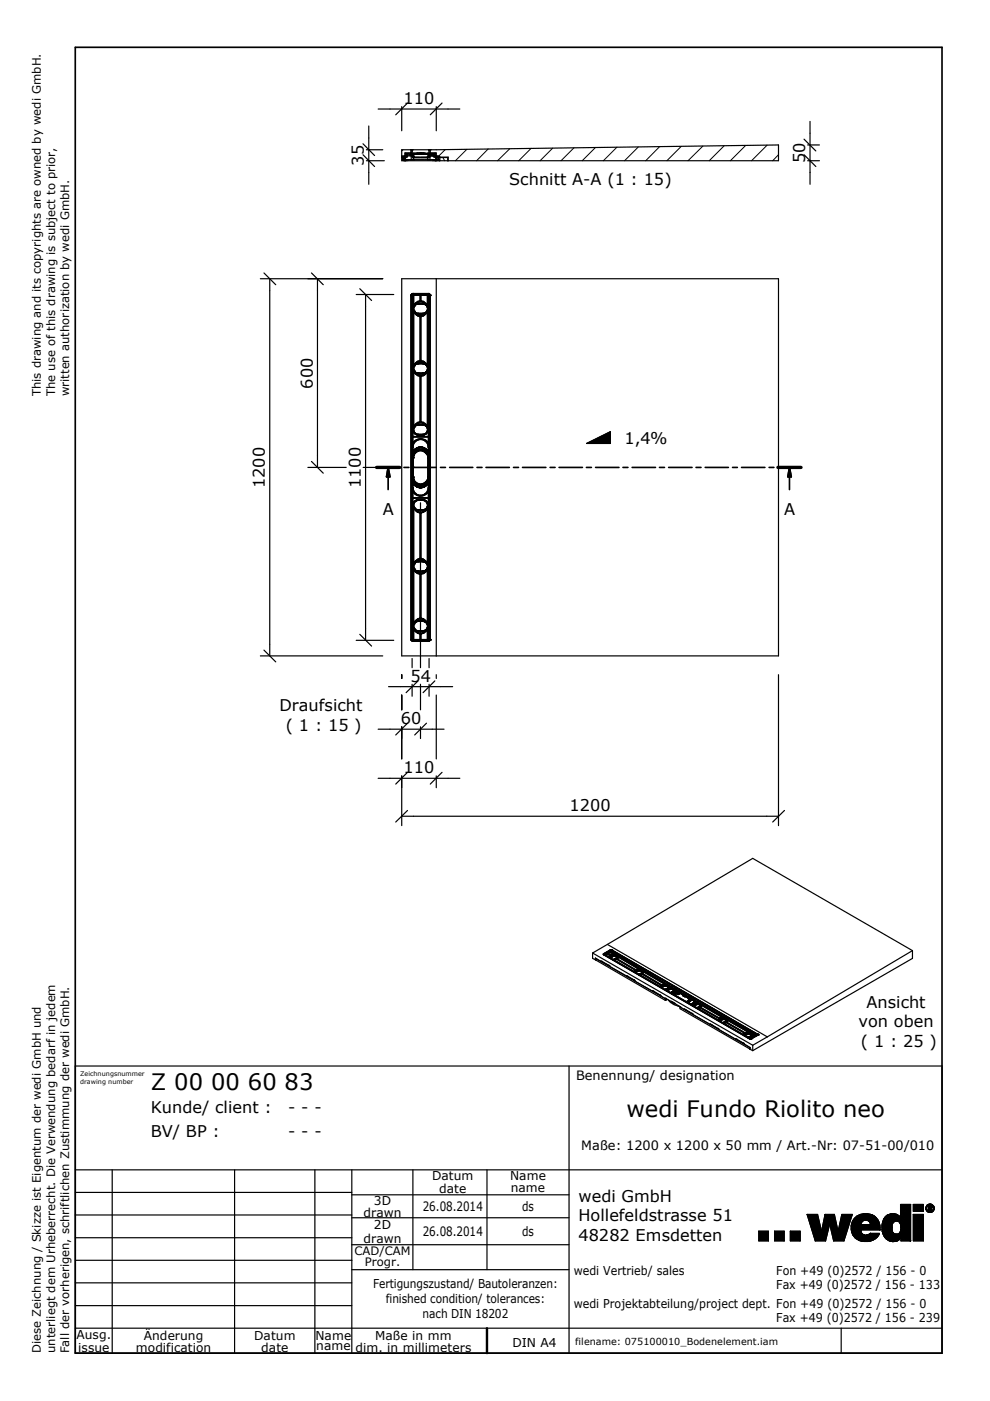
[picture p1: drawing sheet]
<svg xmlns="http://www.w3.org/2000/svg" width="210mm" height="297mm" viewBox="0 0 210 297" stroke-linecap="round" stroke-linejoin="round" font-family="sans-serif">
<defs><g id="words">
<g font-size="4.8">
<text x="32" y="231.1">Z 00 00 60 83</text>
<text x="132.8" y="236.8">wedi Fundo Riolito neo</text>
</g>
<g font-size="3.4">
<text x="85.6" y="22.1">110</text>
<text x="77.2" y="35.1" transform="rotate(-90 77.2 35.1)">35</text>
<text x="170.7" y="34.6" transform="rotate(-90 170.7 34.6)">50</text>
<text x="107.9" y="39.2">Schnitt A-A (1 : 15)</text>
<text x="66.3" y="82.4" transform="rotate(-90 66.3 82.4)">600</text>
<text x="132.4" y="94.1">1,4%</text>
<text x="56.2" y="103.5" transform="rotate(-90 56.2 103.5)">1200</text>
<text x="76.5" y="103.5" transform="rotate(-90 76.5 103.5)">1100</text>
<text x="81.2" y="109.1">A</text>
<text x="166.2" y="109.1">A</text>
<text x="87" y="144.6">54</text>
<text x="59.3" y="150.8">Draufsicht</text>
<text x="60.6" y="155">( 1 : 15 )</text>
<text x="85" y="153.5">60</text>
<text x="85.6" y="164">110</text>
<text x="120.8" y="172">1200</text>
<text x="183.7" y="213.7">Ansicht</text>
<text x="182" y="217.8">von oben</text>
<text x="182.5" y="222">( 1 : 25 )</text>
<text x="32" y="236">Kunde/ client :</text>
<text x="61.1" y="236">- - -</text>
<text x="32" y="241">BV/ BP :</text>
<text x="61.1" y="241">- - -</text>
<text x="122.6" y="254.8">wedi GmbH</text>
<text x="122.6" y="258.9">Hollefeldstrasse 51</text>
<text x="122.6" y="263.1">48282 Emsdetten</text>
</g>
<g font-size="2.7">
<text x="122.1" y="229">Benennung/ designation</text>
<text x="123.2" y="243.9">Maße: 1200 x 1200 x 50 mm / Art.-Nr: 07-51-00/010</text>
<text x="89.6" y="256.8">26.08.2014</text>
<text x="110.7" y="256.8">ds</text>
<text x="89.6" y="262">26.08.2014</text>
<text x="110.7" y="262.1">ds</text>
</g>
<g font-size="2.6">
<text x="91.6" y="250.3">Datum</text>
<text x="108.2" y="250.3">Name</text>
<text x="77.1" y="258">drawn</text>
<text x="79.3" y="255.5">3D</text>
<text x="93.1" y="253">date</text>
<text x="108.3" y="252.7">name</text>
<text x="77.1" y="263.4">drawn</text>
<text x="79.3" y="260.6">2D</text>
<text x="79.1" y="273.1">Fertigungszustand/ Bautoleranzen:</text>
<text x="121.7" y="270.4">wedi Vertrieb/ sales</text>
<text x="164.6" y="270.3">Fon +49 (0)2572 / 156 - 0</text>
<text x="164.6" y="273.3">Fax +49 (0)2572 / 156 - 133</text>
<text x="81.8" y="276.2">finished condition/ tolerances:</text>
<text x="89.6" y="279.4">nach DIN 18202</text>
<text x="121.7" y="277.3">wedi Projektabteilung/project dept. Fon +49 (0)2572 / 156 - 0</text>
<text x="164.6" y="280.3">Fax +49 (0)2572 / 156 - 239</text>
<text x="16.2" y="283.9">Ausg.</text>
<text x="16.6" y="286.6">issue</text>
<text x="28.8" y="286.6">modification</text>
<text x="30.5" y="284.1">Änderung</text>
<text x="53.9" y="284.1">Datum</text>
<text x="55.4" y="286.6">date</text>
<text x="66.9" y="284.1">Name</text>
<text x="67.1" y="286.3">name</text>
<text x="75.4" y="286.6">dim. in millimeters</text>
<text x="79.5" y="284.2">Maße in mm</text>
<text x="108.6" y="285.6">DIN A4</text>
</g>
<g font-size="2.5">
<text x="8.7" y="84" transform="rotate(-90 8.7 84)">This drawing and its copyrights are owned by wedi GmbH.</text>
<text x="11.7" y="84" transform="rotate(-90 11.7 84)">The use of this drawing is subject to prior,</text>
<text x="14.7" y="84" transform="rotate(-90 14.7 84)">written authorization by wedi GmbH.</text>
<text x="75.1" y="266">CAD/CAM</text>
<text x="77.3" y="268.5">Progr.</text>
<text x="8.7" y="286.9" transform="rotate(-90 8.7 286.9)">Diese Zeichnung / Skizze ist Eigentum der wedi GmbH und</text>
<text x="11.7" y="286.9" transform="rotate(-90 11.7 286.9)">unterliegt dem Urheberrecht. Die Verwendung bedarf in jedem</text>
<text x="14.7" y="286.9" transform="rotate(-90 14.7 286.9)">Fall der vorherigen, schriftlichen Zustimmung der wedi GmbH.</text>
</g>
<text font-size="2" x="122" y="285.2">filename: 075100010_Bodenelement.iam</text>
<g font-size="1.4">
<text x="17" y="228.1">Zeichnungsnummer</text>
<text x="17" y="229.7">drawing number</text>
</g>
</g></defs>
<g fill="none" stroke="#000" stroke-width=".25">
<path d="M77 30.5l2.4 2.5M77 32.8l2.4 2.5M77.7 31.7h3.5M77.7 34.1h3.8M78.2 26.7v12.4M80.2 23.1h17.3M85.2 22.6v5.1M85.2 31.7l79.9-1v3.4h-79.9zM85.2 33.1h.7M85.2 33.3h.1M85.2 33.4h.1M85.3 33.3v.6h7.7v-.6"/>
<path d="M85.4 33.9h.1M85.4 33.9l.1-.6h.3l.1 .8M85.5 33.9h.1M85.9 33.1h.1M85.9 34.1h.1M85.9 33.9h.1M86.1 33.1h.1M86.1 33.1h-.6l-.2 .2M86.1 32.7h.1M86.1 32.7v.4M86.1 32.7h1M86.3 32.7h.1"/>
<path d="M86.3 32.7l-.1 .2M86.4 21.8l-2.5 2.5M86.9 32.7v.2M87.1 32.9h.1M87.1 32.7h.1M87.1 32.7v.2M87.2 31.7h.1M87.2 33.1h.1M87.2 31.7l-.1 .8h-1.1l-.1 .6M87.2 33.1v.8M87.2 32.4h-1.3v.7M87.2 33.9h.1"/>
<path d="M87.2 32.9h.1M87.4 33.1h.1M87.4 32.8h.1M87.4 31.7h.1M87.4 33.1h-1l-.1 .2h-.3l-.1 .6M87.4 33.1v.2M87.4 32.8l-.1 .1M87.4 33.3h.1M87.4 31.7l.1 1.1M87.4 32.8v.1h-1.3M87.4 32.6h3.5M87.5 32.8h.1"/>
<path d="M87.5 32.7h.1M87.5 33.3v.1h3.3v-.1M87.5 32.8l.1 .3M87.5 32.7v.1M87.5 32.7h3.3M87.6 33.2h.1M87.6 33.2l-.2 .1M87.6 33.1h.1M87.6 32.6h.1M87.6 33.1v.1M87.6 33.1l.1 .2M87.7 33.3h.1"/>
<path d="M87.7 33.9h.1M87.7 32.6h.1M87.7 32.5h.1M87.7 33.3h3M87.7 33.4v.5M89.2 32.4h.1M89.2 32.4l-1.6 .1M89.2 32.4l-1.6 .2M89.2 32.4l1.5 .1M89.2 32.4l1.5 .2M90.7 33.3h.1M90.7 33.9h.1"/>
<path d="M90.7 32.5h.1M90.7 32.6h.1M90.7 33.4v.5M90.7 33.1h.1M90.7 33.1l.1 .1M90.7 33.1v.2M90.8 33.2h.1M90.8 33.2l.1 .1M90.8 32.7h.1M90.8 32.8l-.1 .3M90.8 32.8h.1M90.8 32.7l.2 .1"/>
<path d="M90.9 32.8h.1M90.9 33.3h.1M90.9 32.9h.1M90.9 31.7h.1M90.9 31.7v1.1M90.9 33.3v-.2h1.1v.2l.4 .1v.7M90.9 32.9l1.3 .1M91 32.8l-.1 .1M91 32.9h.1M91.1 32.9h.1M91.1 33.9h.1M91.2 31.7h.1"/>
<path d="M91.2 33.1h.1M91.2 32.9h.1M91.2 31.7v.7M91.2 33.1l-.1 .8M91.2 32.4h1.3v.7M91.2 32.4l1.1 .1 .1 .6M91.2 32.7h.1M91.2 32.7v.2M91.2 32.7h1M91.3 33.1h.1M91.4 32.7h.1M91.4 32.7h.5"/>
<path d="M91.4 32.7v.2M91.7 33.1h.1M91.9 32.7h.1M92 32.7l.1 .2M92.2 32.7h.1M92.2 33.1h.1M92.2 33.1h.7l.1 .2M92.2 32.7v.4M92.4 34.1h.1M92.4 33.1h.1M92.5 33.1h.1M92.5 22.6v5.1"/>
<path d="M92.5 33.1h.7v.2M92.8 33.3l-.3 .1v.5M92.8 33.3v.1M92.8 33.4l.1 .5M92.9 33.9h.1M93 33.3h2v.8M93 33.4h1.9v.7M93.2 33.3h.1M93.3 33.4v.7M93.7 21.8l-2.5 2.5M170.5 32.8l2.5 2.5M170.5 29.5l2.5 2.5"/>
<path d="M171.2 34.1h2.5M171.2 30.7h2.5M171.7 25.7v13.4M55.2 59.1h26M56 57.9l2.5 2.5M57.2 59.1v80M66 57.9l2.5 2.5M67.3 59.1v40M85.2 59.1h79.9v80h-79.9zM92.5 59.1v80M75.5 62.4h8M76.3 61.2l2.5 2.5"/>
<path d="M77.5 62.4v73.4M87.4 62.3h3.5l.3 .2v73.1l-.3 .3h-3.5l-.2-.3v-73.1zM65.3 99.1h8.1M66 97.8l2.5 2.5M77 99.1h6.5M87.5 96.4h.1M87.5 98.8v.6M87.6 96.5h.1M87.6 96.5v5.2M87.7 96.4h.1M87.7 96.4a2.21 2.21 0 0 1 1.9-.8l1.1 .8M87.7 96.4l-.1 .1"/>
<path d="M87.8 95.5a1.72 1.72 0 0 1 1.9-.6 1.72 1.72 0 0 1 1.2 1.5v5.4a1.72 1.72 0 0 1-1.7 1.6 1.72 1.72 0 0 1-1.7-1.6v-5.4zM90.7 96.4h.1M90.7 96.4v.1M90.7 96.5h.1M90.7 96.5v5.2M90.8 98.8v.6M124.4 94l5-2.5v2.5zM87.6 101.7h.1M87.6 101.7l.1 .1M87.7 101.8h.1M87.7 101.8a2 2 0 0 0 2.1 .6l.9-.6M89.2 106.6v35"/>
<path d="M90.7 101.8h.1M90.7 101.7h.1M90.7 101.7v.1M55.2 139.1h26M56 137.8l2.5 2.5M75.5 135.8h8M76.3 134.5l2.5 2.5M87.4 139.6v2M91 139.6v2M80.2 154.6h13.9M82.4 145.6h13.6M85.2 143v.8"/>
<path d="M85.2 147.4v3.1M85.2 154.1v6.8M86.4 153.3l-2.5 2.5M87.4 145.1v2.5M88.6 144.4l-2.5 2.5M89.2 145.1v5.4M89.2 154.1v2.5M90.4 153.3l-2.5 2.5M91 145.1v2.5M92.2 144.4l-2.5 2.5M92.5 143v.8M92.5 147.4v13.5"/>
<path d="M165.1 143v32M80.2 165h17.3M85.2 164.5v10.5M85.2 173.1h79.9M86.4 163.7l-2.5 2.5M86.4 171.8l-2.5 2.5M92.5 164.5v2.5M93.7 163.7l-2.5 2.5M166.3 171.8l-2.5 2.5M125.6 202.1v1.1l.6 .3M125.6 202.1l34 19.5M126.2 203.5h.1"/>
<path d="M126.2 203.5v-.4l1.2 .7M126.2 203.2l14.9 8.6 .1-.1M126.2 203.5l14.9 8.6M126.2 203.2h.1M127.4 203.8l1.9 1M127.6 203.8h-.2M127.7 203.9l1.6 .9M127.7 203.8v.1M128.1 202.4l30.9 17.8M128.8 200.2l-3.2 1.9M128.8 200.2l30.8-18.2 33.9 19.5M128.8 200.2l33.9 19.6"/>
<path d="M129.3 204.8v.1l3.5 2M129.7 201.4h.1M129.7 201.4l31 17.9M129.7 201.4h-.3l-1.5 .9 31 18h.3l1.4-.8v-.2M130.9 202.9l-.9 .6M131 203h.1M132.8 206.9l1.8 1M132.9 206.9h-.1M133.1 207l1.5 .9M133.1 207h.1M134.6 207.9v.1l3.7 2.1M135.4 206.6h.1"/>
<path d="M136.3 206l-.9 .6M136.4 206.1h.1M138.3 210.1v-.1l1.8 1.1M138.4 210.1h-.1M138.6 210.2l1.5 .9M138.6 210.1v.1M140.1 211.1v.1l1.1 .5M141.1 212.1v-.5l3.1 1.8v.5l14.8 8.5M141.3 211.7v.3l-.2 .1M141.6 211.9l1.4 1.1 1.2 .4M141.8 209.3l-.8 .5M142.4 210.4h.1"/>
<path d="M143.6 210.7l.1 .1M143.7 210.8h.2M143.7 210.8h.1M143.8 210.6h.1M143.8 210.6l-1.1 .2M143.8 210.5h.1M143.8 210.5l1.1 .6M143.8 210.5v.1M143.9 210.6h.1M143.9 210.6l-1.1 .3M143.9 210.6v.2M143.9 210.8h.1"/>
<path d="M144.1 210.4h.1M144.1 210.4l-.3-.2a1.31 1.31 0 0 0-1.5 .4M144.1 210.4l1.8 1.1M144.2 213.5h.1M144.2 213.5l.9 .5M144.2 213.5l14.8 8.6M144.9 211.1h.1M144.9 211.1l.2 .1M145.1 211.2h.1M145.1 214v-.1l1.8 1.1M145.1 211.2l1 .6M145.2 211.2h.1"/>
<path d="M145.2 214h-.1M145.3 214l1.6 1M145.9 211.5h.1M146 211.5h.1M146 211.5l.4 .5M146 212h.1M146 212l.1 .1M146.1 211.9h.1M146.1 211.8h.1M146.1 211.9l-.1 .1M146.1 211.8v.1M146.2 211.9h.1"/>
<path d="M146.2 211.9l-.2 .3-.5 .2M146.3 212.3h.1M146.3 211.7h.1M146.4 211.8v.2M146.4 212h.1M146.4 212l-.3 .4-.4 .1M146.9 215h.1M146.9 215v.1l3.7 2.1M148 213.6h.1M148 213.6l-.2 .1M148.4 213.4h.1M148.4 213.4l-.4 .2"/>
<path d="M148.5 213.1l-.1 .3M150.6 217.2v-.1l1.8 1.2M150.7 217.2h-.1M150.8 217.2l1.6 .9M152.3 216.3h.1M153.2 215.8h.1M153.2 216.9h.1M153.5 216.8h.1M153.5 216.8l-.3 .1M153.9 216.5h.1M153.9 216.5l-.4 .3M154.1 216.3l-.2 .2"/>
<path d="M157.6 219.4h.1M158.6 218.9h.1M158.8 219.8h.1M159.3 219.6h.1M159.4 219.4h.1M159.4 219.4l-.1 .2-.7 .4M160.6 219.4h.1M160.6 219.4l-1.5 .9M160.7 219.3h.1M162.7 219.8l-3.1 1.8M193.5 201.5v1.7l-33.9 19.6M193.5 201.5l-30.8 18.3"/>
<path d="M16 226h183.7v60.9h-183.7zM120.6 226v60.9M156.1 220.3h-.1v-.1l1.8 1.1M156.2 220.3l1.6 1M157.8 221.3l1.2 .8v.4l.6 .3M159 222.4h.1M159 220.2l.1 .1M159.6 221.6v1.2M16 257.6h58.6M16 252.8h58.6M16 248h183.7M23.8 248v38.9"/>
<path d="M49.7 248v38.9M66.8 248v38.9M74.6 258.2h46M74.6 253.3h46M74.6 248v38.9M87.5 248v21.2M103.3 248v21.2M16 276.8h58.6M16 272h58.6M16 267.2h58.6M16 262.4h58.6M74.6 269.2h46"/>
<path d="M74.6 263.9h46M16 281.6h183.7M178.4 281.6v5.3"/>
</g>
<g fill="none" stroke="#000" stroke-width=".35">
<path d="M16 10h183.7v276.9h-183.7zM87.2 62.6v73M87.2 62.6h.1M87.2 62.6l.3-.3h3.3l.3 .3M87.4 62.6h.1M87.4 62.5v73.2M87.5 62.4v73.4M87.5 62.4l-.1 73.3M87.5 62.4h3.3M87.5 62.6h3.3M87.6 62.5v2.4h.2M87.6 65.8l.2 .2"/>
<path d="M87.6 66.1l1 .9M87.6 78.7l1 .9M87.6 78.2l.1 .2M87.7 65.2l-.1 .4M87.7 62.5v2.4l.5-.5M87.8 64.9l-.2 .7 .2 .4M87.8 66h-.2v11.6h.2l-.2 .5 .2 .5M87.8 78.7h-.2v11.9h.2M87.8 78.6l-.1 12 .1-.1M87.8 65.1a1.08 1.08 0 0 0 .9 1.4h-.3M87.8 78.7v.1M87.8 78.7h.1"/>
<path d="M87.8 78.7l.6 .5M87.8 78.6l.1 .2M87.8 66v.2M87.8 65.9l.2 .4M87.8 66l.5 .4M87.8 78.8l.1 .1M87.9 77.3l-.1 .1M87.9 78.9l.3 .3M87.9 78.8l.3 .3M87.9 66.2l.1 .1M87.9 64.8l-.1 .1M87.9 64.8l-.1 .2"/>
<path d="M87.9 64.7v.1M88 66.3l-.3-.3v11.6l.5-.6M88 66.3h.1M88 66.3l.2 .2M88 64.7a.97 .97 0 0 0-.2 1.2M88 64.6l-.2 .3M88.1 66.3l.3 .2h1.5M88.1 79l.2 .1M88.1 66.3l.2 .1M88.1 77.2l-.3 .3a1.06 1.06 0 0 0 0 1.2M88.1 77.2l-.1 .1M88.2 79.2l.5 .3"/>
<path d="M88.2 77v.1M88.2 64.4l.1 .1-.3 .1M88.2 64.4h2M88.2 66.5h2M88.2 77h2M88.2 66.5l.5 .3M88.2 77.1h.1M88.2 77.1l-.1 .1M88.2 79.1l.2 .1M88.3 79.1l-.1 .1M88.3 77.1l-.2 .1M88.3 66.4l-.1 .1"/>
<path d="M88.3 79.1l.2 .1M88.3 77.1l-.6 .8M88.3 66.4l.1 .1M88.4 77.1a1.06 1.06 0 0 0-.7 1 1.06 1.06 0 0 0 .7 1M88.4 79.2h1.5M88.4 64.4l-.5 .4M88.4 79.1l.3 .1v.3M88.4 77.1h1.5M88.4 64.4h1.5M88.4 77.1h-.1M88.4 77l-.2 .1M88.6 63.9l-1 .9"/>
<path d="M88.6 76.6l-1 .9M88.6 79.6l.5 .2M88.6 67l.5 .1M88.6 76.6l.1 .1M88.6 63.9l.1 .2M88.7 79.5l-.1 .1M88.7 76.7l-.5 .3M88.7 64.1l-.5 .3M88.7 64.1v.3M88.7 66.5v.3M88.7 76.7v.4h-.4M88.7 79.5l.5 .2"/>
<path d="M88.7 64.4h-.3M88.7 66.8l.5 .3M88.7 66.8l-.1 .2M89.1 79.8h.1M89.1 62.5v1.3M89.1 67.1v9.4M89.1 79.8v9.7M89.1 76.5l-.5 .1M89.1 63.8l-.5 .1M89.1 63.8h.1M89.1 63.8l.1 .1M89.1 67.1h.1"/>
<path d="M89.1 76.5h.1M89.2 79.7h.1M89.2 79.7l-.1 .1M89.2 63.9h.1M89.2 67.1h.1M89.2 67.1h-.1M89.2 76.5h.1M89.2 76.5l-.5 .2M89.2 63.9l-.5 .2M89.2 79.7v.1M89.2 63.9l.5 .2M89.2 76.5l.5 .2"/>
<path d="M89.2 67.1v9.4M89.2 79.8v9.7M89.2 76.5l.5 .1M89.2 63.8l.5 .1M89.2 63.8v.1M89.3 62.5l-.1 1.3M89.3 62.5l-.1 .1M89.7 76.7v.3l.4 .1M89.7 64.1v.3M89.7 66.5v.3M89.7 79.5v.1M89.7 79.5l-.5 .2"/>
<path d="M89.7 64.1l.5 .3M89.7 64.4h.2M89.7 66.8v.2M89.7 66.8l-.5 .3M89.7 76.7l.5 .3M89.7 79.6l-.5 .2M89.7 67l-.5 .1M89.7 76.6l.9 .9M89.7 63.9l.9 .9M89.7 63.9v.2M89.7 76.6v.1M89.9 64.4h-1.4l-.5 .3"/>
<path d="M89.9 64.4l.4 .2M89.9 79.1l-.2 .1v.3M89.9 64.4l-.2-.1a1.73 1.73 0 0 0-1.7 .3M89.9 64.4h.2M89.9 77l.2 .1M89.9 77l-1.5 .1M89.9 77.1l.6 .4M90.1 66.4l.6-.4v11.5M90.1 64.5l.4 .2M90.1 66.4l.1 .1M90.1 79.1l.1 .1-.5 .1-1.5-.1M90.1 77.1l.2 .2"/>
<path d="M90.1 77.1h.1M90.1 66.4l-.4 .1h.2M90.1 66.4l-.2 .1M90.1 64.4l.5 .5M90.1 77.1l.5 .4M90.2 77a1.19 1.19 0 0 1 .5 1.2 1.19 1.19 0 0 1-.8 1M90.2 64.4l.3 .3M90.2 64.4l-.1 .1M90.2 66.5l-.5 .3M90.2 77l-.1 .1M90.3 79l-.2 .1M90.3 64.6l.2 .2"/>
<path d="M90.3 64.7l.2 .2M90.4 66.3l-.2 .2M90.4 77.3l.2 .2M90.5 64.7l.1 .1a1.18 1.18 0 0 1 0 1.2M90.5 64.8l.1 .1M90.5 78.8l-.4 .3M90.5 64.8l.1 .2M90.5 64.9l.2 .4-.2 .7M90.5 77.5l.1 .2M90.5 66l-.6 .5h-1.5M90.6 77.5a1.18 1.18 0 0 1 0 1.2M90.6 64.9h.1"/>
<path d="M90.6 66l-.7 .5M90.6 78.6l.1 .1v11.9l-.5-.6M90.6 66v.1M90.6 64.9l.1 .5-.1 .5M90.6 66l-.3 .3M90.6 65.9l-.2 .3M90.6 78.7l-.7 .5M90.6 78.7l-.9 .8M90.6 78.6l-.1 .2M90.6 77.5h.1M90.6 78.7h.1M90.6 66.1v11.4"/>
<path d="M90.6 78.7v11.8M90.6 64.8h.1M90.6 64.8l.1 .1M90.6 66.1h.1M90.6 78.7l-.9 .9M90.6 66.1l-.9 .9M90.7 62.5l-.1 2.3M90.7 64.9h.1M90.7 65.2v.1M90.7 62.5v2.4h-.1M90.7 77.5l-.1 .1 .1 .5-.1 .5M90.7 65.6v.2"/>
<path d="M90.7 78.2v.2M90.8 62.4v73.4M90.8 62.4v.2M90.8 62.5h.1M90.9 62.5v73.2M91 62.5h-3.5l-.1 .1M91.1 62.6h.1M91.2 62.6l-.1 73M79.8 99.1h5M82.3 99.1l.4 2h-.7zM82.3 99.1v4.7M85.6 99.1h1.1"/>
<path d="M87.4 95.3h.1M87.4 94.9a1.76 1.76 0 0 1 1.8-1.8 1.76 1.76 0 0 1 1.7 1.8M87.4 99.1h.1M87.4 92.6h3.5M87.4 94a2.07 2.07 0 0 1 3.5 0M87.4 95.7v6.8M87.5 96.6h.1M87.5 96.3v.1M87.5 97.1h.1M87.5 96.7v.3M87.5 96.6v.3v-.2M87.5 96v.2"/>
<path d="M87.6 96l-.1 .4M87.6 99.1h4.9M87.6 95.8l-.1 .3M87.7 95.8l-.1 .2M87.7 90.8l-.1 .5 .4 .6M87.7 90.8v.6l.2 .4M87.8 95.6l-.2 .3M87.8 90.5l-.1 .1a1.06 1.06 0 0 0 .3 1.3M87.8 90.6l-.1 .6 .4 .7M87.8 95.5l-.3 .5M87.8 90.6h.1M87.8 96l-.3 .6"/>
<path d="M87.8 95.5l.2-.1-.4 .4M87.9 95.4l-.3 .4M87.9 90.4l-.1 .2M87.9 90.4l-.2 .4M87.9 96l-.1 .1M88 91.9l.4 .3h1.5l.4-.3M88 91.9l.4 .2M88.1 95.8a1.65 1.65 0 0 1 2.4 .2M88.2 95.8l-.5 .5M88.2 95.8l-.7 .9M88.2 95.8a1.61 1.61 0 0 1 2.3 .4M88.2 92.1h.2"/>
<path d="M88.3 95.1l-.5 .4M88.3 90.1l-.2 .1M88.3 92.1h.1M88.4 95l-.1 .1M88.4 95l-.6 .6M88.4 95l-.4 .3M88.4 92.1h.3M88.4 90l-.2 .1-.4 .6M88.4 92.1h1.5M88.4 90h1.5M88.4 90l-.5 .4M88.5 90l-.2 .1"/>
<path d="M88.6 89.6l-1 .9M88.6 89.6l.1 .1M88.7 89.7l-.9 .8M88.7 89.7v.4M88.8 94.9l-.4 .1M88.9 95.4l-1.1 .6M88.9 95.4l-.3 .1M88.9 95.4h.6M88.9 95.4l.9 .1M88.9 95.4l-.4 .1M89 94.9l-.6 .1M89 94.9h.3"/>
<path d="M89 95.4l-.8 .4M89.1 89.5h.1M89.1 89.5l-.5 .1M89.2 89.5h.1M89.2 89.5l-.5 .2M89.2 89.5l.5 .2M89.2 89.5l.5 .1M89.3 95.4l1.1 .5M89.4 94.9l.3 .1M89.5 94.9l-1.1 .1M89.6 95.5h.2M89.6 94.9l.4 .1"/>
<path d="M89.7 94.9l.1 .1M89.7 89.7v.4M89.7 92.1v.1M89.7 89.7l.5 .3M89.7 94.9l-.7-.1-.6 .2M89.7 94.9l.4 .2M89.7 89.6l.5 .3 .4 .6M89.7 89.6v.1M89.8 95.5l.2 .1M89.8 95.5l.6 .4M89.8 95l.5 .4M89.8 95h.2"/>
<path d="M89.9 90l.4 .3M89.9 92.1l-.2 .1M89.9 90.1h-1.5l-.5 .3M89.9 90l.2 .1M90 95h-.2l.4 .2M90 95l.3 .3M90.1 90.1l.2 .1M90.1 90.1l.4 .4M90.1 92.1l-.4 .1M90.2 90l-.1 .1M90.2 90h-1.8h-.2l.1 .1M90.2 95.2l.5 .5 .1 .5"/>
<path d="M90.2 95.2l.1 .1M90.3 90.3l.2 .1M90.3 95.4l.2 .1M90.3 91.9l-.4 .2M90.4 95.9l.2 .3M90.5 96.1l.2 .3M90.5 90.4a1.05 1.05 0 0 1-.2 1.5M90.5 95.4l.2 .4M90.5 90.4l.1 .2M90.5 96l.3 .6M90.5 96.2l.2 .2M90.5 90.5l.2 .7-.4 .7"/>
<path d="M90.6 90.6h.1M90.6 95.6l.1 .2M90.6 90.5v.1M90.6 90.6l.1 .2M90.6 90.5h.1M90.7 96.4l.1 .3v4.9M90.7 95.8l.2 .6M90.7 90.8a1.08 1.08 0 0 1-.4 1.1M90.7 90.8v.3M90.7 95.8l-.1-.3 .2 .4M90.7 95.8l.1 .3M90.8 96.6v.3"/>
<path d="M90.8 96.9v.2M90.8 95.3h.1M90.8 96.6h.1M90.8 96.3l.1 .1M90.8 96.4h.1M90.9 95.7v6.8M93.4 99.1h1M95.3 99.1h4.9M101.1 99.1h1.1M103 99.1h5M108.9 99.1h1M110.8 99.1h4.9"/>
<path d="M116.6 99.1h1.1M118.5 99.1h5M124.3 99.1h1.1M126.3 99.1h4.9M132.1 99.1h1M134 99.1h5M139.8 99.1h1.1M141.8 99.1h4.9M147.6 99.1h1M149.5 99.1h4.9M155.3 99.1h1M157.2 99.1h5"/>
<path d="M163.1 99.1h1M165 99.1h4.8M167.4 99.1l.4 2h-.8zM167.4 99.1v4.7M87.4 103.4a1.76 1.76 0 0 0 1.8 1.7 1.76 1.76 0 0 0 1.7-1.7M87.4 102.9h.1M87.4 104.2a2.07 2.07 0 0 0 3.5 0M87.4 105.6h3.5M87.5 101.8v.4M87.5 101.6h.1M87.5 101.8v.1M87.5 101.3v.3"/>
<path d="M87.5 102v.2M87.5 101.3h.1M87.5 101.6l.2 .3M87.5 102.2l.3 .5M87.5 101.1l.1 .5M87.5 102.2l.3 .4M87.5 101.5l.2 .4M87.5 102.2v-.1l.3 .5M87.6 107.7l1 .9M87.6 107.1l.2 .5M87.7 101.9l.1 .3M87.7 101.8l.1 .4"/>
<path d="M87.7 119.5h.1M87.7 106.8l-.1 .3M87.7 119.5v1.1M87.8 102.7l.6 .5M87.8 102l.5 .5M87.8 102.7l-.2-.3 .3 .4M87.8 107.6h-.2v11.9l.2 .1M87.8 119.5h-.1M87.8 107.6v.1M87.8 107.6l.5 .5M87.8 102.6l.6 .6M87.8 102a1.63 1.63 0 0 0 2.7 0"/>
<path d="M87.8 119.5l-.2 .5M87.8 107.7l.4 .4M87.8 102.2l.3 .2M87.8 102.2l.5 .3M87.9 106.4l-.3 .7M88 102.9l1 .5M88 119.3a1.04 1.04 0 0 0-.3 1.1 1.04 1.04 0 0 0 1 .7M88 119.3a1.06 1.06 0 0 0-.1 1.5M88 107.9l.3 .2M88 107.9l.7 .2M88.1 102.4l.5 .3M88.1 106.3l-.4 .4"/>
<path d="M88.2 102.4l.2 .2M88.2 108.2l-.5-.5v11.8M88.2 119l-.4 .5M88.2 119l.1 .1-.3 .2M88.2 108.2l.5 .3M88.2 119l.3-.1 1.7 .1M88.2 108.2h.2M88.2 108.1v.1M88.2 108.1h.1M88.2 108.1l.2 .1M88.3 103.1l.3 .2M88.3 102.5l.3 .2"/>
<path d="M88.3 108.1l.4 .1M88.4 103.1l.2 .2M88.4 103.2l.8 .2M88.4 102.6l.3 .1M88.4 102.6l.4 .1M88.4 106a1.07 1.07 0 0 0-.6 1.7M88.4 106.1a1.09 1.09 0 0 0-.6 1.6M88.4 106l-.4 .3M88.4 106l-.2 .1M88.4 106h1.5M88.4 108.2h.3M88.6 102.7h1.2"/>
<path d="M88.6 103.2l.6 .1M88.6 103.3h.8M88.6 102.7h.2M88.6 103.3h.1M88.6 118.6l-1 .8M88.6 108.6l.5 .2M88.6 118.6l.1 .1M88.7 106h-.3M88.7 106h1M88.7 106l-.3 .1M88.7 108.1v.4M88.7 118.7v.3l-.3 .1"/>
<path d="M88.7 108.5l-.1 .1M88.7 119l-.5 .2M88.7 118.7l-.5 .3M88.7 108.5l.5 .2M88.7 108.2h1M88.7 108.1h1M89.1 108.8v9.6M89.1 118.4l-.5 .2M89.1 118.4l.1 .1M89.1 118.4h.1M89.1 108.8h.1M89.2 118.5l-.5 .2"/>
<path d="M89.2 118.5h.1M89.2 108.7h.1M89.2 108.7l-.1 .1M89.2 108.7v.1M89.2 118.5l.5 .2M89.2 108.8v9.6M89.2 118.4l.5 .2M89.2 118.4v.1M89.4 103.3l-.2 .1M89.7 106h.2M89.7 106l.2 .1M89.7 108.1v.4"/>
<path d="M89.7 118.7v.3l.2 .1M89.7 118.7l.5 .3M89.7 108.5l-.5 .2M89.7 108.5v.1M89.7 119h.2M89.7 108.6l-.5 .2M89.7 118.6l.9 .8M89.7 118.6v.1M89.8 103.3h-.6M89.9 119h-1.5l-.7 .5M89.9 106l.4 .3M89.9 119l.2 .2"/>
<path d="M89.9 103.2l-.5 .1M89.9 106a1.03 1.03 0 0 1 .7 1.7M90 103.1l-.7 .2h.5M90.1 103l-.3 .3M90.1 103.1l-.2 .1M90.1 103l-.1 .1M90.1 103l-.2 .2M90.1 103.1l-.1 .1M90.1 108.1h.1M90.1 119.1l.2 .1M90.1 108.1l-.4 .1M90.1 119.1l.2 .2"/>
<path d="M90.1 108.1l.6-.4zM90.1 119.1l-1.7-.1-.6 .5M90.1 106.1l.2 .2M90.1 108.1l.1 .1M90.1 119.1l.5 .4M90.2 102.4l-.6 .3M90.2 119l.3 .4M90.2 119l-.1 .1M90.2 108.2h-1.8M90.2 108.2l-.5 .3M90.2 103h-.1M90.3 102.4l-.5 .3"/>
<path d="M90.3 106.3l.3 .4M90.3 106.3l.2 .1M90.3 119.3l.2 .1M90.3 119.3l.2 .2M90.4 119.3l.2 .3M90.5 106.4l.1 .3M90.5 106.4l.2 .7M90.5 119.4l.2 .1M90.5 119.4l.1 .1M90.5 107.7l-.8 .4M90.5 119.5a.93 .93 0 0 1 .1 1.1M90.6 102l-.2 .2"/>
<path d="M90.6 119.5l.1 .5M90.6 107.6l.1 .1-.1 11.8M90.6 106.7v.7M90.6 119.7a1.01 1.01 0 0 1-.5 1.3M90.6 107.6v.1M90.6 107.6l-.4 .6M90.6 119.5v1.1M90.6 107.7v11.7M90.6 119.4h.1M90.6 107.7h.1M90.6 107.7l-.4 .6-.5 .3M90.6 119.4l.1 .1"/>
<path d="M90.6 119.5v.1M90.7 102.4l-.2 .3-.4 .3M90.7 102.5l-.6 .6M90.7 101.8l-.1 .2M90.7 102.5v-.1l-.7 .8M90.7 119.5h.1M90.7 107.4l-.1 .2M90.7 106.8v.3M90.7 107.3l-.2 .4M90.7 102.4l-.4 .5M90.7 107.1v.3M90.8 101.6a1.59 1.59 0 0 1-2 1.1"/>
<path d="M90.8 102.2l-.2 .4M90.8 102.2l-.1 .3M90.8 101.1h.1M90.8 101.5v.1M90.8 101.3l-.5 1.1M90.8 101.8l-.1 .6M90.8 102l-.1 .4M90.8 101.2v.1M90.8 101.6h.1M90.8 102.9h.1M90.9 101.8l-.1 .5M87.2 135.6l.3 .3h3.3l.3-.3"/>
<path d="M87.4 135.6h.1M87.4 135.7l.1 .1M87.4 135.7h.1M87.5 135.6l3.5 .1M87.5 135.6h3.3M87.6 133.4l1 .8M87.6 120.7l1 .9M87.7 132.5l-.1 .3M87.7 133l.2 .4M87.7 120.6l-.1 11.6h.2M87.7 133.3l.2 .2M87.7 120.6l.1 .1"/>
<path d="M87.7 120.6l.2 .2M87.8 132.2l-.2 .4 .2 .7M87.8 133.3h-.2v2.4M87.8 133.3l.9 .5M87.8 132.2l-.1 .9M87.8 132.2h.1M87.8 120.8l.9 .7M87.9 133.4l.2 .2M87.9 132l-.1 .1M87.9 120.8l.8 .4M87.9 133.4l.4 .3M88 133.6h.1"/>
<path d="M88 120.9l.2 .2M88 120.9l-.3-.3v11.6l.1-.2M88 132l-.3 .6 .1 .7M88 132l-.2 .3M88.1 133.6l.1 .1M88.1 133.6l.2 .1M88.2 133.8l-.5-.5v2.4M88.2 133.8l.5 .4M88.2 131.7l.1 .1-.3 .2M88.2 131.7l-.2 .2M88.2 131.7l1.5-.1 .5 .1-.1 .1M88.2 133.8l.2 .1"/>
<path d="M88.2 133.7v.1M88.2 133.7h.1M88.2 131.7l-.3 .3M88.2 121.1l.3 .1h1.7M88.2 133.7l.2 .1M88.2 121.1l1.7 .1M88.3 133.7l.4 .1M88.3 133.7l.1 .1M88.4 131.7l-.6 .5M88.4 133.8l.3 .1M88.4 131.7h1.5M88.4 131.7h-.2"/>
<path d="M88.4 121.2h.3M88.5 131.7l-.3 .1M88.6 131.2l-1 .9M88.6 121.6l.5 .2M88.6 134.2l.5 .2M88.6 131.2l.1 .1M88.7 121.1v.4M88.7 131.3v.4M88.7 134.2l.5 .1M88.7 134.2h-.1M88.7 131.3l-.5 .4M88.7 121.5l.5 .2"/>
<path d="M88.7 121.5l-.1 .1M88.7 121.1h1M88.7 133.8h1M89.1 121.8v9.3M89.1 134.4v1.3M89.1 131.1l-.5 .1M89.1 134.4h.1M89.1 131.1l.1 .1M89.1 131.1h.1M89.1 121.8h.1M89.2 134.3h.1M89.2 134.3l-.1 .1"/>
<path d="M89.2 131.2l-.5 .1M89.2 131.2h.1M89.2 121.7h.1M89.2 121.7l-.1 .1M89.2 134.3v.1M89.2 121.7v.1M89.2 131.2l.5 .1M89.2 121.8v9.3M89.2 134.4l.1 1.3M89.2 131.1l.5 .1M89.2 131.1v.1M89.7 131.3l1 .9"/>
<path d="M89.7 121.1v.4M89.7 131.3v.4h.2M89.7 133.8v.4M89.7 133.8h-1v.4M89.7 121.5v.1M89.7 121.5l-.5 .2M89.7 134.2h.1M89.7 134.2l-.5 .1M89.7 121.6l-.5 .2M89.7 131.2l.9 .9M89.7 134.2l-.5 .2M89.7 131.2v.1"/>
<path d="M89.9 131.7l.2 .1M89.9 131.7a1.14 1.14 0 0 1 .9 1 1.14 1.14 0 0 1-.6 1.1M89.9 131.7h-1.5M89.9 121.1h-.2M89.9 121.2h-.2M90.1 133.7h.1M90.1 121.1h.1M90.1 131.8l.2 .1M90.1 131.8l.2 .2M90.1 121l-.2 .1M90.1 133.7l-.4 .1M90.1 121.1l.1 .1"/>
<path d="M90.1 133.7l.1 .1M90.1 121l-.4 .2M90.1 121.1l-.2 .1M90.1 133.7l-.4 .2M90.2 133.8l-.5 .4M90.2 133.8l-1.8 .1M90.2 121.2l-.5 .3M90.3 120.9l-.2 .1M90.3 120.9l-.2 .2M90.3 132l.3 .3M90.3 132l.2 .2M90.4 133.6l-.3 .1"/>
<path d="M90.5 120.8l-.4 .3M90.5 120.8l-.2 .1M90.5 133.4l-.1 .1M90.5 133.4l-.4 .3M90.5 132.2l.2 .4-.2 .7M90.6 132.2h.1M90.6 133.3h.1v2.4M90.6 120.7h.1M90.6 120.6h.1M90.6 120.7l-.4 .5M90.6 132.2l.1 .6-.1 .5M90.6 133.3l-.5 .3-.4 .2"/>
<path d="M90.6 120.6l-.1 .2M90.6 120.6l.1 11.6M90.6 133.4l-.5 .3M90.6 120.7v11.4M90.6 133.4l.1 2.3M90.6 133.4h.1M90.6 132.1h.1M90.6 120.7l-.4 .6-.5 .3M90.6 133.4l-.3 .5-.6 .3M90.6 120.6v.1M90.7 132.2h-.1M90.7 132.5v.1"/>
<path d="M90.7 133l-.2 .4M90.7 120.2l-.2 .6M90.8 135.6l.1 .2h-3.4M90.9 135.6h.1M90.9 135.7h-.1M91.1 135.6h.1M127.7 203.9v.1M127.9 202.3l1.5-.9h.3l31 17.9v.2l-1.7 .8zM128.1 202.4l30.9 17.8M128.1 202.3v.1M128.1 202.3h.1M128.8 202.2l-.5 .3"/>
<path d="M128.8 202.2l-.4 .3M128.8 202.2l.5 .3M128.8 202.1v.1M128.8 202.2h.1M128.9 202.2l.5 .3M128.9 202.2h-.1M129.1 204.7h.1M129.2 202.7l-.1 .2M129.2 202.7l.2 .1M129.3 202.5l-.1 .2M129.3 202.5l.1 .1M129.4 202.8h.1"/>
<path d="M129.4 202.6l-.2 .4M129.4 202.8l-.2 .2M129.4 202.5h-.1M129.4 202.5h.1M129.4 203.1h.1M129.4 201.8h.1M129.4 201.8l1 .6M129.4 201.8l-.6 .3M129.4 202.5v.1M129.4 202.8v.3M129.5 201.8v.1M129.5 201.9l.9 .6"/>
<path d="M129.5 201.9l-.6 .3M129.5 201.5l-1.4 .8M129.5 201.5h.1M129.5 201.8l12.8 7.5M129.5 201.5v.3M129.5 201.8h.1M129.6 201.5l31 17.9M129.6 201.5v.3M129.6 201.8l12.7 7.5M129.6 202.4l-.2 .1M129.6 202.4l.8 .1M129.6 202.4l.1 .1"/>
<path d="M129.7 202.5h.8M129.7 202.5h-.3M129.7 202.5l.1 .1M129.7 201.4v.1M129.8 202.6h.1M129.8 202.8h.1M129.8 202.6l-.6 .4M129.8 202.6v.2M129.8 202.8l-.5 .3M129.8 202.6l-.4 .2M129.8 202.8l-.4 .3M129.9 202.5l-.1 .1"/>
<path d="M130 202.7l.7 .1M130 202.7l-.2 .1M130 202.5h.4M130 203.5h.2M130 202.5l-.2 .1M130 202.5l-.1 .1M130.1 203.5h.2M130.3 203.4h.1M130.3 203.4l-.1 .1M130.3 203.4h.2M130.4 202.4l.1 .1M130.4 202.4v.2"/>
<path d="M130.4 202.6h.2M130.5 202.5l.1 .1M130.5 203.4v.1M130.5 202.5l-.1 .1M130.5 203.5h-.5M130.5 203.4l-.2 .1M130.6 202.6l.2 .1M130.7 202.8l.2 .2M130.7 203.3l4 2.4M130.7 203.3l-.2 .2M130.7 203.1v.1M130.7 203.2h.2"/>
<path d="M130.7 203.3h.1M130.7 203.1l-.4 .3M130.7 203.2l-.4 .2M130.8 202.7h.1M130.8 202.7l.1 .1M130.8 203.3l3.9 2.3M130.9 202.8h.1M130.9 203h.1M130.9 203l-.2 .1M130.9 203.2h.1M130.9 203.2l-.2 .1M130.9 202.7h.1"/>
<path d="M130.9 202.7v.1M130.9 202.7v.2M130.9 203.2v-.4l4.9 2.8M130.9 202.7l.1 .1M130.9 202.9v.1M130.9 202.7v.3M130.9 203.2l-.1 .1M130.9 203l-.2 .2M130.9 203v.2M131 202.8l4.8 2.8M131 202.8h-.1M133.1 207v.1"/>
<path d="M134.5 207.8h.1M134.6 205.8v.1M134.6 205.9l.1 .1M134.6 205.9l-.1 .2M134.7 205.7h.1M134.7 205.7l-.2 .3M134.7 206l-.2 .1M134.7 206.2h.1M134.7 206h.1M134.7 205.6v.1M134.7 205.6l.1 .1M134.7 205.7l-.1 .2"/>
<path d="M134.8 205.7h1M134.8 206.1l-.1 .1M134.8 206v.2M134.8 206h-.1M135 205.6h-.3M135 205.6h.8M135 205.6l.2 .1M135.2 205.7v.2M135.2 205.7l-.7 .4M135.2 205.7l-.4 .3M135.2 205.9l-.4 .2M135.3 205.9h.7"/>
<path d="M135.3 205.9h-.1M135.4 205.7h-.2M135.5 205.6l-.1 .1M135.7 206.5l-.2 .1M135.7 206.5h.1M135.8 205.6v.1M135.8 205.7l.4 .1M135.8 206.5h.1M135.8 206.5l-.3 .1M136 205.9l.2 .2M136.1 206.3h.2M136.1 206.5h.1"/>
<path d="M136.1 206.5h-.3M136.1 206.4h.1M136.1 206.5l4.1 2.4M136.1 206.3l-.4 .2M136.1 206.3l-.6 .3M136.2 206v.1M136.2 205.8v.1M136.2 205.8l-.2-.1h-.8l-.5 .3M136.2 206.4l-.1 .1M136.2 206.4l4.1 2.4M136.2 205.9h.2M136.2 206.1l-.1 .2"/>
<path d="M136.2 206h.1M136.2 205.9v.1M136.3 206.3v-.4v.3l-.2 .3M136.3 206.3l-.1 .1M136.3 205.9l5 2.9M136.3 205.9l.1 .1M136.3 206.1h-.1M136.4 205.9l4.9 2.9M138.6 210.2h.1M140 211h.1M140.1 209h.1M140.1 209l.2 .2"/>
<path d="M140.1 209v.2M140.1 209.2h.1M140.2 208.9h.1M140.2 208.9l-.2 .3M140.2 209.2h.1M140.2 209.3h.1M140.3 208.8l-.1 .1M140.3 208.8v.1M140.3 208.9l-.2 .1M140.3 209.3v.1M140.3 209.2v.1M140.5 208.8h.8"/>
<path d="M140.5 208.8h-.2M140.5 208.8l.2 .2M140.7 209.1l.5-.1 .6 .3M140.7 209.1a.82 .82 0 0 1 1.1 .2M140.7 209.1l-.4 .2M140.7 209l-.5 .2M140.7 209l-.4 .2M140.7 209v.1M140.8 208.8l-.5 .4M140.9 208.9h.4M140.9 208.9h-.1M140.9 208.9l-.2 .1"/>
<path d="M141.2 211.7v.3M141.3 208.8l-1 .1M141.3 208.9l.3 .1M141.3 208.8h.1M141.6 209.5h.1M141.6 209.5l-.6 .3M141.6 209l.2 .2M141.6 209l.2 .3M141.8 209.3l-.2 .2M142.3 212.3l.9 .5M142.3 209.3l-1.1 .6M142.3 209.3l.6 .3"/>
<path d="M142.3 209.7l.4-.1 .5 .2M142.3 210.4v.2M142.3 209.3h.1M142.3 209.7l-.5 .1-.3 .3M142.6 210.2l-.2 .2M142.6 210.2l-.3 .3M142.7 210.5l-.2 .2M142.9 210.4l-.4 .3a1.36 1.36 0 0 1 1.6-.3M142.9 210.4h-.1M142.9 209.6l.4 .2M143 210.1l-.1 .1M143 210.3l1.1 .1"/>
<path d="M143.2 210.3l-.3 .1M143.2 209.8l.2 .2M143.2 209.8a1.33 1.33 0 0 0-1.7 .3M143.3 209.8l.2 .1M143.3 209.8h-.1M143.3 210.3h.4M143.3 210.1l.5 .1M143.4 210h.1M143.4 210l.4 .2M143.5 209.9l1.6 1M143.5 210l3.1 1.8M143.5 209.9v.1"/>
<path d="M143.5 210l.4 .3M143.6 210.1l-.9 .1-.5 .3M143.6 210.1l-1 .1M143.6 210.1l.1 .1M143.6 210.7h.3M143.7 210.2h.1M143.7 210.7h.1M143.8 210.2h.1M143.8 210.7l-.6-.1-.5 .2M143.8 210.7l-1 .2M143.8 210.2l.1 .1M143.8 210.6h-.8l-.3 .2"/>
<path d="M143.9 210.3l.2 .1M143.9 210.2v.1M143.9 210.5l-.1 .2M143.9 210.2l.2 .2M144.1 210.4h.1M144.1 210.4v.2M144.1 210.4l1.9 1.1M144.1 210.4l1 .5M144.2 210.4l1.7 1.1M144.9 211.1l.2 .1M145.1 210.9l1.5 .9M145.1 211.2h.1"/>
<path d="M145.2 211.2h-.1M145.4 214.1h.1M145.7 212.5h.1M145.9 212.3l-.4 .1M145.9 211.5h.1M145.9 211.5l.2 .1M145.9 211.5v.1M146 211.5l.2 .3-.1 .2M146 211.5l.4 .3v.3M146 211.5l.6 .3M146 211.5h.1M146 211.5l.1 .1"/>
<path d="M146 211.5h.2M146 212h.1M146 212.1l-.1 .2M146 212l.1 .1M146.1 211.6l.1 .3-.2 .2M146.1 212.4l-.4 .1M146.1 211.9v.1M146.1 211.6l.1 .2M146.1 212l-.2 .3M146.1 212l-.1 .1M146.2 212h-.1M146.2 211.8v.1"/>
<path d="M146.2 211.6h.1M146.2 212.3l-.2 .2M146.2 211.6l.1 .1M146.3 211.6l.3 .2M146.3 211.8l.1 .2M146.3 212.2v.1M146.4 211.8v.1M146.4 212.1l-.7 .4M146.4 211.9h.1M146.4 212l-.1 .3M146.4 211.9v.2M146.4 212h.1"/>
<path d="M146.6 211.8l.3 .1M146.6 211.8l.3 .2M146.6 211.8h.1M146.6 212.9h-.2M146.7 212.9h-.3M146.8 214.9h.1M146.9 211.9l.3 .2M146.9 212l.3 .1M146.9 212l.2 .1v.5M146.9 211.9v.1M147 212.6l-.3 .3M147 212.7l-.4 .2"/>
<path d="M147 213.1l-.1 .1M147 213.1h.1M147.1 213.1v.2M147.1 213.1l-.2 .1M147.2 212.1v.3l-.2 .3M147.2 212.1l13 7.5M147.2 212.1l13.1 7.5M147.2 212.1h.1M147.4 212.9h.1M147.5 213l-.4 .3M147.5 212.9l-.4 .2M147.5 212.9v.1"/>
<path d="M147.6 212.9h-.1M147.8 212.8l.5 .1M147.8 212.8l-.8 .3M147.8 212.8h-.2M147.8 212.4l-1.1 .7M147.8 212.4v.1M148 212.8l.3 .1M148 213.6l-.2 .1M148.1 213.7h.1M148.1 213.7h-.3M148.3 213l-.5-.1-.3 .1M148.3 212.9l.2 .1"/>
<path d="M148.3 213l.2 .2v-.1M148.3 213h-.8M148.3 213l.1 .1M148.3 212.9l.3 .2v.2M148.4 213.6l4.1 2.3M148.4 213.6l-.5 .1M148.4 213.6h.1M148.4 213.6l-.3 .1M148.4 213.4l-.4 .2M148.4 213.4h.1M148.4 213.5l.1 .1M148.5 213.6l4 2.3"/>
<path d="M148.5 213.6h-.1M148.5 213.4h-.1M148.5 213.3h.1M148.5 213.4l-.1 .2M148.5 213.4h.1M148.5 213h.1M148.5 213v.3M148.5 213.4v.2M148.5 213.3l-.1 .1M148.6 213.3l-.1 .1M148.6 213l4.9 2.9M148.6 213l-.1 .4"/>
<path d="M148.6 213l5 2.9M150.9 217.3h.1M152.3 218.1h.1M152.4 216.1l-.1 .2M152.4 216.1v.1M152.4 216.2v.2l.2-.1M152.4 216.2h.1M152.5 215.9h.1M152.5 215.9l-.1 .2M152.5 216.2l-.1 .2M152.5 216.2l.1 .1M152.5 216.2v.1"/>
<path d="M152.5 215.9l-.1 .3M152.5 216.5h.1M152.6 216.3v.2M152.8 215.9h-.3M152.8 215.9h.7M152.8 215.9l.2 .1M153 216h.1M153 216.2l-.5 .3M153 216.2l-.4 .3M153 216.2l.6-.1 .4 .2M153 216.2l.5-.1 .6 .3M153 216v.2"/>
<path d="M153 216l-.4 .3M153.2 215.9l-.2 .1M153.3 215.9h-.1M153.5 216.8l-.3 .1 .3-.1M153.5 216.8h.1M153.5 215.9h.1M153.6 215.9h.1M153.6 215.9l.5 .3M153.6 215.9h-1M153.9 216.7l4 2.3M153.9 216.7l-.6 .2M153.9 216.7h.1"/>
<path d="M153.9 216.7l-.3 .1M153.9 216.5v.1M153.9 216.5l-.4 .3M153.9 216.6l-.5 .2h.2M153.9 216.6h.2M154 216.7l3.9 2.3 .4 .1M154 216.7h-.1M154 216.5h-.1M154 216.4h.1M154 216.6l-.1 .1M154.1 216.2l-.3-.3h-.8l-.5 .3M154.1 216.2l.1 .2-.1 .2"/>
<path d="M154.1 216.2l4.9 2.7M154.1 216.6l-.1 .1M154.1 216.2v.2M154.1 216.4l-.2 .2M154.1 216.4l-.1 .1M154.1 216.4l-.1 .2M157.7 219.5h.1M157.7 219.2l-.1 .2M157.7 219.2h.1M157.8 219.5h.1M157.8 219.5h-.1M157.8 219.4l-.1 .1"/>
<path d="M157.8 219.4v.1M157.8 219.2l.1 .1M157.8 219.2l-.1 .3M157.9 219h.1M157.9 219l-.2 .2M157.9 219l-.1 .2M157.9 219.3l-.1 .2M157.9 219.3v.2M157.9 219.3l-.1 .1M157.9 219.5v.1M158.3 219.3l-.4 .3M158.3 219.1l-.5 .3"/>
<path d="M158.3 219.3l.7-.1 .3 .2M158.3 219.3h.1M158.3 219.1v.2M158.3 219.1l-.4 .2M158.4 219.3l-.5 .2M158.5 219l-.2 .1M158.6 220h.1M158.6 219l-.3 .1M158.6 219l-.7 .3M158.7 219h-.1M158.7 219.2l-.3 .1M158.8 219l-.6-.1 .8 .1"/>
<path d="M158.8 219.9h.2M158.8 219.9l-.2 .1M158.8 219.8h.1M158.9 219.8l-.3 .2M158.9 219.8v.1M158.9 219.2l.4 .2M159 218.9v.1M159 219h.1M159 219l.4 .2M159 219l.5 .3M159 219.9l-.2 .1M159 219.9l-.4 .1"/>
<path d="M159 219.9h.1M159.3 219.8l.3 .2M159.3 219.8l-.3 .1M159.3 219.8h.1M159.3 219.6h.1M159.3 219.6l-.4 .3M159.3 219.6l-.4 .2M159.3 219.4l.2 .1-.2 .1M159.3 219.4l.1 .1M159.4 219.2h.1M159.4 219.2v.2M159.4 219.6l.1 .1"/>
<path d="M159.4 219.6l-.1 .2M159.4 219.4l-.1 .2M159.5 219.2l.6 .4M159.5 219.2l-.1 .2M159.5 219.2v.4M159.5 219.7l-.2 .1M159.5 219.6h-.1M159.5 219.2l.7 .4M159.5 219.6v.1M160.5 219.4h.1M160.6 219.4l-1.5 .9M156.3 220.4h.1"/>
<path d="M157.6 221.1v.1M159 220.2l.1 .1"/>
</g>
<g fill="#000">
<circle cx="87.2" cy="62.6" r=".18"/>
<circle cx="87.4" cy="62.6" r=".18"/>
<circle cx="87.5" cy="62.3" r=".18"/>
<circle cx="87.5" cy="62.5" r=".18"/>
<circle cx="87.5" cy="62.6" r=".18"/>
<circle cx="87.6" cy="64.9" r=".18"/>
<circle cx="87.7" cy="77.6" r=".18"/>
<circle cx="87.7" cy="64.9" r=".18"/>
<circle cx="87.7" cy="78.7" r=".18"/>
<circle cx="87.7" cy="66" r=".18"/>
<circle cx="87.8" cy="64.9" r=".18"/>
<circle cx="87.8" cy="78.6" r=".18"/>
<circle cx="87.8" cy="77.6" r=".18"/>
<circle cx="87.8" cy="66" r=".18"/>
<circle cx="88.7" cy="77" r=".18"/>
<circle cx="88.7" cy="79.2" r=".18"/>
<circle cx="88.7" cy="66.5" r=".18"/>
<circle cx="88.7" cy="64.4" r=".18"/>
<circle cx="89.7" cy="79.2" r=".18"/>
<circle cx="89.7" cy="66.5" r=".18"/>
<circle cx="89.7" cy="77" r=".18"/>
<circle cx="89.7" cy="64.4" r=".18"/>
<circle cx="90.6" cy="64.9" r=".18"/>
<circle cx="90.6" cy="66" r=".18"/>
<circle cx="90.6" cy="78.6" r=".18"/>
<circle cx="90.6" cy="77.6" r=".18"/>
<circle cx="90.7" cy="78.7" r=".18"/>
<circle cx="90.7" cy="77.6" r=".18"/>
<circle cx="90.7" cy="66" r=".18"/>
<circle cx="90.7" cy="64.9" r=".18"/>
<circle cx="90.8" cy="62.6" r=".18"/>
<circle cx="90.8" cy="62.3" r=".18"/>
<circle cx="90.8" cy="62.5" r=".18"/>
<circle cx="90.9" cy="62.6" r=".18"/>
<circle cx="91.2" cy="62.6" r=".18"/>
<circle cx="87.4" cy="99.1" r=".18"/>
<circle cx="87.4" cy="94" r=".18"/>
<circle cx="87.4" cy="92.6" r=".18"/>
<circle cx="87.4" cy="94.9" r=".18"/>
<circle cx="87.4" cy="95.3" r=".18"/>
<circle cx="87.5" cy="96.9" r=".18"/>
<circle cx="87.5" cy="96.4" r=".18"/>
<circle cx="87.5" cy="99.1" r=".18"/>
<circle cx="87.5" cy="97.1" r=".18"/>
<circle cx="87.5" cy="96.6" r=".18"/>
<circle cx="87.5" cy="96.1" r=".18"/>
<circle cx="87.6" cy="90.6" r=".18"/>
<circle cx="87.7" cy="90.6" r=".18"/>
<circle cx="87.8" cy="90.6" r=".18"/>
<circle cx="88.7" cy="92.2" r=".18"/>
<circle cx="88.7" cy="90" r=".18"/>
<circle cx="89.7" cy="92.2" r=".18"/>
<circle cx="89.7" cy="90" r=".18"/>
<circle cx="90.6" cy="90.6" r=".18"/>
<circle cx="90.7" cy="90.6" r=".18"/>
<circle cx="90.8" cy="97.1" r=".18"/>
<circle cx="90.8" cy="99.1" r=".18"/>
<circle cx="90.8" cy="96.9" r=".18"/>
<circle cx="90.8" cy="96.6" r=".18"/>
<circle cx="90.8" cy="96.1" r=".18"/>
<circle cx="90.9" cy="96.4" r=".18"/>
<circle cx="90.9" cy="99.1" r=".18"/>
<circle cx="90.9" cy="96.9" r=".18"/>
<circle cx="90.9" cy="94" r=".18"/>
<circle cx="90.9" cy="94.9" r=".18"/>
<circle cx="90.9" cy="92.6" r=".18"/>
<circle cx="90.9" cy="95.3" r=".18"/>
<circle cx="87.4" cy="102.9" r=".18"/>
<circle cx="87.4" cy="105.6" r=".18"/>
<circle cx="87.4" cy="103.4" r=".18"/>
<circle cx="87.4" cy="104.2" r=".18"/>
<circle cx="87.5" cy="101.3" r=".18"/>
<circle cx="87.5" cy="101.8" r=".18"/>
<circle cx="87.5" cy="101.1" r=".18"/>
<circle cx="87.5" cy="105.6" r=".18"/>
<circle cx="87.5" cy="101.6" r=".18"/>
<circle cx="87.5" cy="102.1" r=".18"/>
<circle cx="87.7" cy="119.5" r=".18"/>
<circle cx="87.7" cy="107.7" r=".18"/>
<circle cx="87.8" cy="107.6" r=".18"/>
<circle cx="87.8" cy="119.6" r=".18"/>
<circle cx="88.7" cy="106" r=".18"/>
<circle cx="88.7" cy="119" r=".18"/>
<circle cx="88.7" cy="108.2" r=".18"/>
<circle cx="89.7" cy="106" r=".18"/>
<circle cx="89.7" cy="119" r=".18"/>
<circle cx="89.7" cy="108.2" r=".18"/>
<circle cx="90.6" cy="119.6" r=".18"/>
<circle cx="90.6" cy="107.6" r=".18"/>
<circle cx="90.7" cy="119.5" r=".18"/>
<circle cx="90.7" cy="107.6" r=".18"/>
<circle cx="90.7" cy="107.7" r=".18"/>
<circle cx="90.8" cy="101.1" r=".18"/>
<circle cx="90.8" cy="101.3" r=".18"/>
<circle cx="90.8" cy="101.6" r=".18"/>
<circle cx="90.8" cy="102.1" r=".18"/>
<circle cx="90.8" cy="105.6" r=".18"/>
<circle cx="90.9" cy="101.3" r=".18"/>
<circle cx="90.9" cy="101.8" r=".18"/>
<circle cx="90.9" cy="102.9" r=".18"/>
<circle cx="90.9" cy="104.2" r=".18"/>
<circle cx="90.9" cy="105.6" r=".18"/>
<circle cx="90.9" cy="103.4" r=".18"/>
<circle cx="87.2" cy="135.6" r=".18"/>
<circle cx="87.4" cy="135.6" r=".18"/>
<circle cx="87.5" cy="135.7" r=".18"/>
<circle cx="87.5" cy="135.6" r=".18"/>
<circle cx="87.5" cy="135.9" r=".18"/>
<circle cx="87.6" cy="120.6" r=".18"/>
<circle cx="87.6" cy="135.7" r=".18"/>
<circle cx="87.7" cy="120.6" r=".18"/>
<circle cx="87.7" cy="135.7" r=".18"/>
<circle cx="87.7" cy="133.3" r=".18"/>
<circle cx="87.7" cy="132.2" r=".18"/>
<circle cx="87.8" cy="133.3" r=".18"/>
<circle cx="87.8" cy="132.2" r=".18"/>
<circle cx="87.8" cy="120.6" r=".18"/>
<circle cx="88.7" cy="133.8" r=".18"/>
<circle cx="88.7" cy="131.7" r=".18"/>
<circle cx="88.7" cy="121.2" r=".18"/>
<circle cx="89.1" cy="135.7" r=".18"/>
<circle cx="89.3" cy="135.7" r=".18"/>
<circle cx="89.7" cy="121.2" r=".18"/>
<circle cx="89.7" cy="131.7" r=".18"/>
<circle cx="89.7" cy="133.8" r=".18"/>
<circle cx="90.6" cy="132.2" r=".18"/>
<circle cx="90.6" cy="120.6" r=".18"/>
<circle cx="90.6" cy="133.3" r=".18"/>
<circle cx="90.7" cy="132.2" r=".18"/>
<circle cx="90.7" cy="135.7" r=".18"/>
<circle cx="90.7" cy="120.6" r=".18"/>
<circle cx="90.7" cy="133.3" r=".18"/>
<circle cx="90.8" cy="135.7" r=".18"/>
<circle cx="90.8" cy="135.9" r=".18"/>
<circle cx="90.8" cy="135.6" r=".18"/>
<circle cx="90.9" cy="135.6" r=".18"/>
<circle cx="91.2" cy="135.6" r=".18"/>
<circle cx="128" cy="202.2" r=".18"/>
<circle cx="128" cy="202.4" r=".18"/>
<circle cx="128.1" cy="202.3" r=".18"/>
<circle cx="128.8" cy="202.2" r=".18"/>
<circle cx="129.2" cy="203" r=".18"/>
<circle cx="129.4" cy="201.4" r=".18"/>
<circle cx="129.5" cy="201.5" r=".18"/>
<circle cx="129.5" cy="201.8" r=".18"/>
<circle cx="129.6" cy="201.5" r=".18"/>
<circle cx="129.6" cy="201.8" r=".18"/>
<circle cx="129.7" cy="201.4" r=".18"/>
<circle cx="129.8" cy="202.6" r=".18"/>
<circle cx="130" cy="202.5" r=".18"/>
<circle cx="130.3" cy="203.4" r=".18"/>
<circle cx="130.4" cy="202.5" r=".18"/>
<circle cx="130.5" cy="202.5" r=".18"/>
<circle cx="130.7" cy="203.1" r=".18"/>
<circle cx="130.7" cy="203.3" r=".18"/>
<circle cx="130.9" cy="203" r=".18"/>
<circle cx="130.9" cy="202.7" r=".18"/>
<circle cx="130.9" cy="202.8" r=".18"/>
<circle cx="131" cy="203" r=".18"/>
<circle cx="134.5" cy="206.1" r=".18"/>
<circle cx="134.6" cy="206.1" r=".18"/>
<circle cx="134.7" cy="206" r=".18"/>
<circle cx="135.2" cy="205.9" r=".18"/>
<circle cx="135.2" cy="205.7" r=".18"/>
<circle cx="135.4" cy="206.6" r=".18"/>
<circle cx="135.4" cy="205.7" r=".18"/>
<circle cx="135.7" cy="206.5" r=".18"/>
<circle cx="135.8" cy="205.7" r=".18"/>
<circle cx="135.8" cy="205.6" r=".18"/>
<circle cx="136.2" cy="205.9" r=".18"/>
<circle cx="136.2" cy="206.1" r=".18"/>
<circle cx="136.3" cy="205.9" r=".18"/>
<circle cx="140.3" cy="209.2" r=".18"/>
<circle cx="140.3" cy="209.3" r=".18"/>
<circle cx="140.7" cy="209" r=".18"/>
<circle cx="140.7" cy="209.1" r=".18"/>
<circle cx="141.2" cy="209.7" r=".18"/>
<circle cx="141.3" cy="208.8" r=".18"/>
<circle cx="141.4" cy="208.8" r=".18"/>
<circle cx="142.3" cy="209.3" r=".18"/>
<circle cx="142.3" cy="210.4" r=".18"/>
<circle cx="142.7" cy="210.2" r=".18"/>
<circle cx="143.7" cy="210.7" r=".18"/>
<circle cx="143.8" cy="210.7" r=".18"/>
<circle cx="143.8" cy="210.5" r=".18"/>
<circle cx="143.9" cy="210.2" r=".18"/>
<circle cx="143.9" cy="210.6" r=".18"/>
<circle cx="144" cy="210.3" r=".18"/>
<circle cx="144.1" cy="210.4" r=".18"/>
<circle cx="144.2" cy="210.4" r=".18"/>
<circle cx="144.9" cy="211.1" r=".18"/>
<circle cx="145" cy="210.9" r=".18"/>
<circle cx="145.1" cy="210.9" r=".18"/>
<circle cx="145.1" cy="211.2" r=".18"/>
<circle cx="145.2" cy="211.2" r=".18"/>
<circle cx="145.9" cy="211.5" r=".18"/>
<circle cx="146" cy="211.5" r=".18"/>
<circle cx="146" cy="212" r=".18"/>
<circle cx="146.1" cy="211.5" r=".18"/>
<circle cx="146.2" cy="211.6" r=".18"/>
<circle cx="146.3" cy="211.7" r=".18"/>
<circle cx="146.4" cy="212.1" r=".18"/>
<circle cx="146.6" cy="211.8" r=".18"/>
<circle cx="147.5" cy="213" r=".18"/>
<circle cx="147.8" cy="212.5" r=".18"/>
<circle cx="147.8" cy="212.4" r=".18"/>
<circle cx="148" cy="213.6" r=".18"/>
<circle cx="148" cy="213.7" r=".18"/>
<circle cx="148.4" cy="213.4" r=".18"/>
<circle cx="148.5" cy="213" r=".18"/>
<circle cx="148.5" cy="213.1" r=".18"/>
<circle cx="148.6" cy="213.1" r=".18"/>
<circle cx="148.6" cy="213" r=".18"/>
<circle cx="152.3" cy="216.3" r=".18"/>
<circle cx="152.4" cy="216.4" r=".18"/>
<circle cx="152.5" cy="216.2" r=".18"/>
<circle cx="153" cy="216.2" r=".18"/>
<circle cx="153.2" cy="215.9" r=".18"/>
<circle cx="153.2" cy="216.9" r=".18"/>
<circle cx="153.5" cy="216.8" r=".18"/>
<circle cx="153.6" cy="215.9" r=".18"/>
<circle cx="153.6" cy="216.8" r=".18"/>
<circle cx="153.9" cy="216.5" r=".18"/>
<circle cx="154.1" cy="216.2" r=".18"/>
<circle cx="154.1" cy="216.3" r=".18"/>
<circle cx="157.6" cy="219.4" r=".18"/>
<circle cx="157.7" cy="219.5" r=".18"/>
<circle cx="157.8" cy="219.5" r=".18"/>
<circle cx="157.9" cy="219.3" r=".18"/>
<circle cx="158.3" cy="219.1" r=".18"/>
<circle cx="158.6" cy="218.9" r=".18"/>
<circle cx="158.6" cy="220" r=".18"/>
<circle cx="159" cy="218.9" r=".18"/>
<circle cx="159" cy="219" r=".18"/>
<circle cx="159.3" cy="219.6" r=".18"/>
<circle cx="159.4" cy="219.5" r=".18"/>
<circle cx="159.4" cy="219.6" r=".18"/>
<circle cx="159.4" cy="219.3" r=".18"/>
<circle cx="159.4" cy="219.2" r=".18"/>
<circle cx="159.5" cy="219.2" r=".18"/>
<circle cx="160.6" cy="219.4" r=".18"/>
<circle cx="160.6" cy="219.3" r=".18"/>
<circle cx="160.7" cy="219.5" r=".18"/>
<circle cx="160.7" cy="219.3" r=".18"/>
<circle cx="159" cy="220.3" r=".18"/>
<circle cx="159" cy="220.2" r=".18"/>
<circle cx="159.1" cy="220.2" r=".18"/>
<circle cx="159.2" cy="220.3" r=".18"/>
</g>
<g fill="#000">
<path d="M124.4 94l5-2.5v2.5zM82.3 99.1l.4 2h-.7zM167.4 99.1l.4 2h-.8zM171.1 257.5h2.3l.8 3.4zM174.9 257.5l1 2.1zM174.9 257.5h2l-1 2.1zM176.9 257.5l.8 3.4-1.8-1.3zM180.6 259.2l1.9 .4-1.9-.1zM180.7 259l1.8 .6-1.9-.4zM178.5 257.5h2.2l-3 3.4zM180.7 259l1.8 .5v.1zM180.9 258.7l1.6 .8-1.8-.5z"/>
<path d="M180.9 258.7l1.7 .6-.1 .2zM181 258.5l1.6 .8-1.7-.6zM181 258.5l1.7 .7-.1 .1zM181.2 258.2l1.5 1-1.7-.7zM181.2 258.2l.2-.1 1.3 1.1zM181.4 258.1l1.4 1-.1 .1zM181.7 257.9l1.1 1.2-1.4-1zM181.7 257.9l1.1 1.1v.1zM181.7 257.9l.2-.2 .9 1.3zM181.9 257.7l.3-.1 .6 1.4zM182.2 257.6l.8 1.3-.2 .1zM182.2 257.6l.2-.1 .6 1.4z"/>
<path d="M182.4 257.5l.7 1.3-.1 .1zM182.4 257.5l.3-.1 .4 1.4zM182.5 259.6v1.2zM182.6 259.6l-.1 1.2zM182.7 257.4l.6 1.3-.2 .1zM183 257.3h.3v1.4zM182.7 257.4l.3-.1 .3 1.4zM183.3 257.3h.3l-.2 1.4zM183.3 257.3l.1 1.4h-.1zM183.6 257.3h.3l-.3 1.4zM183.6 257.3v1.4h-.2zM183.9 257.3l-.1 1.4h-.2z"/>
<path d="M183.9 257.3l.2 .1-.3 1.3zM183.5 259.6h.6l-1.6 1.2zM184.1 257.4l-.2 1.3h-.1zM184.1 257.4h.3l-.5 1.3zM184.4 257.4l-.3 1.4-.2-.1zM184.4 257.4l.3 .1-.6 1.3zM184.6 259.5v.1zM184.7 257.5l.3 .1-.9 1.2zM185 257.6l-.8 1.3-.1-.1zM185 257.6l.3 .1-1.1 1.2zM185.3 257.7l-1 1.3-.1-.1zM185.3 257.7l.1 .1-1.1 1.2z"/>
<path d="M185.4 257.8l.1 .1-1.2 1.1zM184.3 259l1.2-1.1 .1 .1zM184.3 259l1.3-1 .1 .1zM184.3 259l1.4-.9-1.3 1zM184.4 259.1l1.3-1 .1 .1zM184.4 259.1l1.4-.9 .1 .1zM184.4 259.1l1.5-.8-1.4 1zM184.5 259.3l1.4-1 .2 .2zM184.5 259.3l1.6-.8 .1 .3zM184.5 259.3l1.7-.5-1.7 .7zM184.5 259.5l1.7-.7 .2 .3zM184.5 259.5l1.9-.4z"/>
<path d="M184.6 259.5l1.8-.4v.2zM184.6 259.5l1.8-.2-1.8 .3zM184.6 259.6l1.8-.3 .1 .3zM184.6 259.6h1.9l.1 .3zM184.6 259.6l2 .3zM184.6 259.6l2 .3v.3zM187 259.5l2.1 .6-2.1-.2zM187 259.5l2.1 .3v.3zM187.1 259.2l2 .6-2.1-.3zM187.1 259.2l2.1 .4-.1 .2zM187.2 259l2 .6-2.1-.4zM187.2 258.8l2 .8-2-.6z"/>
<path d="M187.2 258.8l2 .7v.1zM187.3 258.6l1.9 .9-2-.7zM187.4 258.4l1.8 1.1-1.9-.9zM187.4 258.4l1.8 1.1zM187.5 258.3l1.8 1.1-1.9-1zM187.6 258.1l1.7 1.3-1.8-1.1zM187.6 258.1l1.8 1.1-.1 .2zM187.6 258.1l.1-.1 1.7 1.2zM187.8 257.9l1.6 1.3-1.7-1.2zM187.8 257.9l.2-.2 1.4 1.5zM188 257.7l1.4 1.5zM188 257.7l.1-.1 1.3 1.6z"/>
<path d="M188.1 257.6h.2l1.1 1.6zM188.3 257.6l1.2 1.5-.1 .1zM188.3 257.6l.2-.1 1 1.6zM188.5 257.5l.2-.1 .8 1.7zM188.7 257.4l.2-.1 .6 1.8zM188.9 257.3l.7 1.7-.1 .1zM188.9 257.3h.2l.5 1.7zM189.1 257.3h.2l.3 1.7zM189.3 257.3l.3 1.7zM189.3 257.3h.1l.3 1.7zM189.4 257.3h.3v1.7zM189.7 257.3l.1 1.6-.1 .1z"/>
<path d="M189.7 257.3l.1 .1v1.5zM189.8 257.4h.2l-.2 1.5zM190 257.4l-.1 1.5h-.1zM190 257.4l.2 .1-.3 1.4zM190.2 257.5l.1 .1-.4 1.3zM190.3 257.6l-.2 1.3h-.2zM190.3 257.6l.2 .1-.4 1.2zM190.5 257.7l-.4 1.2zM190.5 257.7l.2 .1-.5 1.1zM190.9 258.1l-.3 1zM190.7 257.8l.1 .1-.6 1zM190.8 257.9l-.5 1h-.1z"/>
<path d="M190.8 257.9l.1 .2-.6 .8zM190.9 258.1l-.1 1.3zM190.9 258.1l-.5 .9-.1-.1zM190.9 258.1l-.4 .9h-.1zM190.9 258.1l-.2 1.1zM190.9 258.1l-.1 1.1zM190.9 258.1v1.4zM190.9 258.1v1.5zM193.1 255.4l-2.2 4.2v-1.5zM193.1 255.4l-2.1 4.4-.1-.2zM193.1 255.4v7.7l-2.1-3.3zM190.9 255.4h2.2l-2.2 2.7z"/>
<path d="M193.6 255.4l2.2 1.4h-2.2zM193.6 255.4h2.2v1.4zM193.6 257.5h2.2v5.6zM196.3 256.5h.2zM196.3 255.9h.2zM196.3 256h.2zM196.3 256.1l.2-.1zM196.3 256.1h.2zM196.3 256.2l.2-.1zM196.3 256.2h.2zM196.3 256.3l.2-.1zM196.3 256.3h.2z"/>
<path d="M196.3 256.4l.2-.1zM196.3 256.4h.2zM196.5 256.5l-.1 .1zM196.4 255.8l.1 .1zM196.4 256.6l.2-.1zM196.4 256.7l.2-.1zM196.5 255.7l.1 .1zM196.4 255.7l.2 .1zM196.4 255.8h.2zM196.5 256.7l.1-.1zM196.5 255.7h.1zM196.5 256.7h.1z"/>
<path d="M196.6 256.7v.1zM196.6 256.8l.1-.1zM196.7 256.7l-.1 .1zM196.6 255.5l.1 .2zM196.5 255.6l.2 .1zM196.6 256.8h.1v.1zM196.7 256.8v.1zM196.6 255.5l.1 .1zM196.6 255.5l.2 .1zM196.7 256.9l.1-.1zM196.8 256.8v.2zM196.7 255.4l.1 .1z"/>
<path d="M196.8 256.1h.2l-.2 .1zM196.8 256.1h.2zM196.8 256.1l.2-.1zM196.8 255.9l.2 .1-.2 .1zM196.8 255.9l.2 .1zM196.8 255.9h.2zM196.8 255.9l.2-.1v.1zM196.8 255.8h.2zM196.8 255.7l.2 .1zM196.9 255.7l.1 .1zM196.8 256.2l.2 .1h-.2zM196.8 256.2l.2 .1z"/>
<path d="M196.8 256.3l.2 .1-.2 .1zM196.8 256.3l.2 .1zM196.8 256.3h.2zM196.8 256.2h.2zM196.8 255.4l.1 .1zM196.8 255.4v.1zM196.9 256.9v.1zM196.8 256.6l.1 .1zM197 256.9v.1zM196.8 255.4h.2zM197 255.7v.1zM197 255.7l.1 .1z"/>
<path d="M197 256.1v.1zM196.8 256.2l.2-.1v.1zM196.8 256.5l.2-.1zM196.8 256.5h.2zM196.8 256.6l.2-.1v.1zM196.8 256.6h.2zM197.1 256.9l-.1 .1zM197.1 256.9v.1zM196.9 255.3l.2 .1zM197.1 256.1v.1zM197.1 256.1l-.1 .1zM197.1 256.9l.1 .1z"/>
<path d="M197 255.3l.1 .1zM197.1 255.7l.1 .1zM197.2 256.9l.1 .1zM197.1 255.3l.1 .1zM197.2 256.1l-.1 .1zM197.2 256.1v.1zM197.2 255.3h.1l-.1 .1zM197.2 255.3v.1zM197.2 255.7v.1zM197.3 256.9l.1 .1zM197.3 255.7v.1zM197.3 255.3v.1z"/>
<path d="M197.3 255.3l-.1 .1zM197.4 256.9v.1zM197.4 255.7l-.1 .1zM197.4 255.7v.1zM197.3 256.1l.1 .1zM197.3 256.1l.1 .1h-.2zM197.2 256.2h.2zM197.2 256.3l.2-.1zM197.2 256.4l.2-.2zM197.2 256.4l.2-.1zM197.4 255.3v.1zM197.4 256.1v.1z"/>
<path d="M197.4 256.3v.2zM197.4 256.3l.2 .3-.2-.1zM197.5 256.8v.2zM197.4 256.6h.2zM197.5 256.8l.1 .2zM197.4 255.3l.2 .1-.1 .1zM197.4 255.3l.1 .2zM197.5 255.7l-.1 .1zM197.4 256.1l.1 .1zM197.6 255.4l-.1 .1zM197.4 255.8l.1-.1zM197.5 255.7l-.1 .2z"/>
<path d="M197.4 256l.1 .2zM197.6 256.8l.1 .1zM197.4 255.9l.2-.1zM197.4 255.9h.2zM197.4 256l.2 .1zM197.4 256.5l.2 .1zM197.4 256.7l.2-.1zM197.6 256.6l-.1 .1zM197.6 256.8h.1zM197.6 255.4v.1zM197.4 255.9l.2 .1zM197.4 256h.2z"/>
<path d="M197.7 255.4v.2zM197.6 255.5l.1-.1zM197.7 256.8h.1zM197.7 256.7l.1 .1zM197.7 255.5v.2zM197.7 255.6v-.1zM197.7 256.7l.2 .1zM197.7 256.7h.3zM197.8 256.6l.2 .1h-.3zM197.8 255.6l-.1 .1zM197.7 255.7l.1-.1zM197.8 256.6l.2 .1z"/>
<path d="M197.8 256.5l.2 .1zM197.8 256.5h.2zM197.9 256.5h.1zM198 255.7l-.2 .1zM197.8 255.7h.2zM197.9 255.6l.1 .1h-.2zM197.7 255.7l.2-.1zM197.9 256.4l.1 .1zM197.9 256.4l.2-.1-.1 .2zM197.9 256.3h.2zM198 255.8l-.1 .1zM197.9 255.9l.1-.1z"/>
<path d="M197.8 255.8h.2zM197.9 256.2l.2 .1zM197.9 256.2h.2zM197.9 256.2l.2-.1v.1zM197.9 256.1h.2zM197.9 256.1l.2-.1zM197.9 256h.2zM198 255.9l.1 .1h-.2zM197.9 255.9h.1zM160.9 261h2v2.1zM160.9 261l2 2.1h-2zM164.2 261h2.1v2.1z"/>
<path d="M164.2 261l2.1 2.1h-2.1zM167.6 261h2.1v2.1zM167.6 261l2.1 2.1h-2.1zM171.1 257.5l3.1 3.4-1.4 2.2zM174.2 260.9l.8 2.2h-2.2zM174.2 260.9l.8 2.2zM174.2 260.9l1.7-1.3-.9 3.5zM174.9 257.5l1 2.1-1.7 1.3zM175.9 259.6l1.8 1.3-1 2.2zM177.7 260.9l-1 2.2zM177.7 260.9l1.2 2.2h-2.2zM180.7 257.5l-1.8 5.6-1.2-2.2z"/>
<path d="M180.5 259.8l2-.2-2 .5zM180.5 260.1l2 .7-2-.4zM180.6 261.2l1.9-.4v.2zM180.5 260.9l2-.1-1.9 .4zM180.6 261.2l1.9-.2-1.8 .5zM180.8 261.8l1.7-.8 .1 .2zM180.7 261.5l1.8-.5-1.7 .8zM180.9 262l1.7-.7zM180.8 261.8l1.8-.6-1.7 .8zM181.1 262.3l1.5-1zM180.9 262l1.7-.7-1.5 1zM181.3 262.5l1.4-1.1v.1z"/>
<path d="M181.1 262.3l1.6-.9-1.4 1.1zM181.5 262.6l1.3-1.1zM181.3 262.5l1.4-1-1.2 1.1zM182.8 261.5l.1 .1-1.1 1.2zM181.5 262.6l1.3-1.1-1 1.3zM182.9 261.6l.1 .1-1 1.2zM182.9 261.6l-.9 1.3-.2-.1zM183 261.7l-.7 1.4zM183 261.7l-.7 1.4-.3-.2zM182.5 260.8l2-1.2zM182.5 260.8l1.6-1.2h.3zM182.8 259.6h.7l-1 1.2z"/>
<path d="M182.7 259.6h.1l-.3 1.2zM180.5 260.1l2-.5v1.2zM183 261.7l.2 .1-.6 1.3zM183 261.7l-.4 1.4h-.3zM183.2 261.8l-.3 1.4zM183.2 261.8l-.3 1.4-.3-.1zM183.3 261.8l-.1 1.4zM183.3 261.8l-.1 1.4h-.3zM183.3 261.9h.3l-.1 1.3zM183.3 261.9l.2 1.3h-.3zM183.6 261.9h.1v1.3zM183.6 261.9l.1 1.3h-.2z"/>
<path d="M183.7 261.9l.2-.1 .2 1.4zM183.7 261.9l.4 1.3h-.4zM183.9 261.8l.4 1.4h-.2zM184.4 261.5l1.7 .7zM184.4 261.5l1.7 .7-1.8-.5zM184.5 261.5l1.6 .6v.1zM184.5 261.5l1.7 .5-.1 .1zM184.5 261.5l1.9 .2-.1 .2zM184.5 261.5h2l-.1 .2zM183.9 261.8l.7 1.3-.3 .1zM183.9 261.8l1 1.2-.3 .1zM183.9 261.8l1.2 1.1-.2 .1z"/>
<path d="M183.9 261.8l1.5 1-.3 .1zM183.9 261.8l1.7 .8-.2 .2zM183.9 261.8l2 .6-.3 .2zM184.2 261.7l1.9 .5zM184.1 261.8l.1-.1 1.9 .5zM183.9 261.8l2.2 .4-.2 .2zM184.5 261.5l1.8 .4-.1 .1zM184.6 259.6l2 .6v.6zM184.6 259.6l2 1.2zM184.5 259.6l2.1 1.2zM182.5 260.8l2-1.2 2.1 1.2zM187 261l2.1-.5v.3z"/>
<path d="M187 260.7l2.1-.2-2.1 .5zM187.2 261.4l1.9-.6 .1 .2zM187 261l2.1-.2-1.9 .6zM187.2 261.4l2-.4-2 .6zM187.3 261.8l1.9-.8v.1zM187.2 261.6l2-.6-1.9 .8zM187.3 261.8l1.9-.7-1.8 .9zM187.5 262.1l1.7-1 .1 .1zM187.4 262l1.8-.9-1.7 1zM187.5 262.3l2-.8 .1 .1zM187.5 262.3l1.9-.9 .1 .1zM187.5 262.3l1.8-1.1 .1 .1z"/>
<path d="M187.5 262.1l1.8-.9-1.8 1.1zM187.5 262.3l2.1-.7-1.9 .8zM187.9 262.7l1.8-1.1-1.6 1.2zM189.7 261.6l-1.1 1.5-.2-.1zM189.7 261.6l-.6 1.6h-.2zM187.5 262.3l1.9-1v.1zM187.7 262.4l2-.8zM189.7 261.6l.1 .1-.3 1.5zM187.7 262.4l2-.8-1.9 1zM187.8 262.6l1.9-1-1.8 1.1zM188.1 262.8l1.6-1.2-1.4 1.3zM188.3 262.9l1.4-1.3-1.3 1.4z"/>
<path d="M189.7 261.6l-.9 1.6-.2-.1zM189.7 261.6l-.8 1.6h-.1zM189.7 261.6l-.4 1.7-.2-.1zM189.7 261.6l-.2 1.6-.2 .1zM189.8 261.7h.1v1.5zM189.8 261.7l-.1 1.5h-.2zM189.8 261.7l.1 1.5h-.2zM189.9 261.7h.2l.2 1.4zM189.9 261.7l.2 1.4-.2 .1zM189.9 261.7l.4 1.4h-.2zM190.1 261.7l.3 1.3-.1 .1zM190.1 261.7l.5 1.2-.2 .1z"/>
<path d="M190.3 261.7l.1-.1 .6 .9zM190.1 261.7l.5 1.2zM190.7 261.4l.3 1.1zM190.2 261.7l.5 1.1-.1 .1zM190.2 261.7l.6 .9zM190.2 261.7l.6 .9-.1 .2zM190.9 261.1l.1 1.4zM190.9 261l2.2 2.1-2.2-2zM190.5 261.6l.1-.1 .4 1zM190.4 261.6h.1l.5 .9zM190.3 261.7l.7 .8-.2 .1zM191 260.3l2.1 2.8-2.1-2.6z"/>
<path d="M190.8 261.2l.2 1.3zM190.7 261.4l.1-.1 .2 1.2zM190.6 261.5l.4 1zM191 259.8l2.1 3.3zM191 260.1l2.1 3-2.1-2.8zM191 260.5l2.1 2.6-2.1-2.3zM191 260.8l2.1 2.3-2.2-2.1zM190.9 261.1l2.2 2-2.1-.6zM191 262.5l2.1 .6h-2.1zM193.6 257.5l2.2 5.6h-2.2z"/>
<path d="M184.6 259.6h1.9z" fill-rule="evenodd"/>
<path d="M184.6 259.5v.1z" fill-rule="evenodd"/>
<path d="M196.8 256.1h.2z" fill-rule="evenodd"/>
<path d="M196.8 255.8h.2z" fill-rule="evenodd"/>
<path d="M196.8 255.8h.2z" fill-rule="evenodd"/>
<path d="M197 256.1v.1z" fill-rule="evenodd"/>
<path d="M197 256.1v.1z" fill-rule="evenodd"/>
<path d="M197.1 256.1v.1z" fill-rule="evenodd"/>
<path d="M197.2 256.1v.1z" fill-rule="evenodd"/>
<path d="M197.3 255.7v.1z" fill-rule="evenodd"/>
<path d="M197.4 255.9h.2z" fill-rule="evenodd"/>
<path d="M182.5 259.6v1.2z" fill-rule="evenodd"/>
</g>
<g fill="none" stroke="#000" stroke-width=".21">
<path d="M85.4 31.7l-.2 .3M85.5 33.1l.2 .2M85.8 33.4l.2 .2M86.7 32.5l-.1 .2M91.5 32.9l.2 .2M92.1 32.5l-.1 .2M92.4 33.8v.1M93.9 33.4l.4 .7M94.4 31.7l-1.4 1.4M99 31.7l-2.4 2.4M103.5 31.6l-2.5 2.5M108.1 31.5l-2.6 2.6"/>
<path d="M112.6 31.5l-2.6 2.6M117.2 31.4l-2.7 2.7M121.7 31.3l-2.7 2.8M126.2 31.3l-2.8 2.8M130.8 31.2l-2.9 2.9M135.3 31.2l-2.9 2.9M139.9 31.1l-3 3M144.4 31l-3 3.1M149 31l-3.1 3.1M153.5 30.9l-3.1 3.2M158.1 30.9l-3.2 3.2M162.6 30.8l-3.3 3.3"/>
<path d="M165.1 32.8l-1.3 1.3M124.4 94l5-2.5v2.5zM171.1 257.5h2.3l.8 3.4zM171.1 257.5l3.1 3.4-1.4 2.2zM171.1 257.5h2.3l.8 3.4 .7-3.4h2l.8 3.4 .8-3.4h2.2l-1.8 5.6h-2.2l-.8-3.5-.9 3.5h-2.2zM174.9 257.5l1 2.1-1.7 1.3zM174.9 257.5l1 2.1zM174.9 257.5h2l-1 2.1zM175.9 259.6l1.8 1.3-1 2.2zM176.9 257.5l.8 3.4-1.8-1.3zM178.5 257.5h2.2l-3 3.4zM180.5 259.8l2-.2-2 .5z"/>
<path d="M180.6 259.5l1.9 .1-2 .2zM180.6 259.2l1.9 .4-1.9-.1zM180.7 257.5l-1.8 5.6-1.2-2.2zM180.7 259l1.8 .6-1.9-.4zM180.7 259l1.8 .5v.1zM180.9 258.7l1.6 .8-1.8-.5zM180.9 258.7l1.7 .6-.1 .2zM181 258.5l1.6 .8-1.7-.6zM181 258.5l1.7 .7-.1 .1zM181.2 258.2l1.5 1-1.7-.7zM181.2 258.2l.2-.1 1.3 1.1zM181.2 258.2a3.1 3.1 0 0 1 5.2 1.1l.2 1.5h-4.1a1.12 1.12 0 0 0 .7 1 1.12 1.12 0 0 0 1.3-.3h2a3.3 3.3 0 0 1-4.7 1.3 2.76 2.76 0 0 1-1.2-3.3l.1-.5z"/>
<path d="M181.4 258.1l1.4 1-.1 .1zM181.7 257.9l1.1 1.2-1.4-1zM181.7 257.9l1.1 1.1v.1zM181.7 257.9l.2-.2 .9 1.3zM181.9 257.7l.3-.1 .6 1.4zM182.2 257.6l.8 1.3-.2 .1zM182.2 257.6l.2-.1 .6 1.4zM182.4 257.5l.7 1.3-.1 .1zM182.4 257.5l.3-.1 .4 1.4zM182.5 259.6v1.2zM182.5 259.6h.1M182.6 259.6l-.1 1.2z"/>
<path d="M182.7 259.6h.1l-.3 1.2zM182.7 257.4l.3-.1 .3 1.4zM182.7 257.4l.6 1.3-.2 .1zM182.8 259.6h.7l-1 1.2zM182.8 259a1.02 1.02 0 0 1 1.1-.3 1.02 1.02 0 0 1 .7 .9h-2.1zM183 257.3h.3v1.4zM183.3 257.3h.3l-.2 1.4zM183.3 257.3l.1 1.4h-.1zM183.5 259.6h.6l-1.6 1.2zM183.6 257.3h.3l-.3 1.4zM183.6 257.3v1.4h-.2zM183.9 257.3l-.1 1.4h-.2z"/>
<path d="M183.9 257.3l.2 .1-.3 1.3zM184.1 257.4l-.2 1.3h-.1zM184.1 257.4h.3l-.5 1.3zM184.3 259l1.2-1.1 .1 .1zM184.3 259l1.3-1 .1 .1zM184.3 259l1.4-.9-1.3 1zM184.4 259.1l1.3-1 .1 .1zM184.4 259.1l1.4-.9 .1 .1zM184.4 259.1l1.5-.8-1.4 1zM184.4 257.4l-.3 1.4-.2-.1zM184.4 257.4l.3 .1-.6 1.3zM184.5 259.3l1.4-1 .2 .2z"/>
<path d="M184.5 259.3l1.6-.8 .1 .3zM184.5 259.3l1.7-.5-1.7 .7zM184.5 259.6l2.1 1.2zM184.5 259.5l1.7-.7 .2 .3zM184.5 259.5l1.9-.4zM184.6 259.5l1.8-.4v.2zM184.6 259.5l1.8-.2-1.8 .3zM184.6 259.6l1.8-.3 .1 .3zM184.6 259.6h1.9zM184.6 259.6h1.9l.1 .3zM184.6 259.6l2 .3zM184.6 259.6l2 .3v.3z"/>
<path d="M184.6 259.6l2 .6v.6zM184.6 259.6l2 1.2zM184.6 259.5v.1zM184.7 257.5l.3 .1-.9 1.2zM185 257.6l-.8 1.3-.1-.1zM185 257.6l.3 .1-1.1 1.2zM185.3 257.7l-1 1.3-.1-.1zM185.3 257.7l.1 .1-1.1 1.2zM185.4 257.8l.1 .1-1.2 1.1zM187 259.9l2.1 .4h-2.1zM187 259.9l2.1 .2v.2zM187 259.5l2.1 .6-2.1-.2z"/>
<path d="M187 259.5l2.1 .3v.3zM187.1 259.2l2 .6-2.1-.3zM187.1 259.2l2.1 .4-.1 .2zM187.2 259l2 .6-2.1-.4zM187.2 258.8l2 .8-2-.6zM187.2 258.8l2 .7v.1zM187.3 258.6l1.9 .9-2-.7zM187.4 258.4l1.8 1.1-1.9-.9zM187.4 258.4l1.8 1.1zM187.5 258.3l1.8 1.1-1.9-1zM187.6 258.1l1.7 1.3-1.8-1.1zM187.6 258.1l1.8 1.1-.1 .2z"/>
<path d="M187.6 258.1l.1-.1 1.7 1.2zM187.6 258.1l.2-.2a2.41 2.41 0 0 1 2.4-.4l.7 .6v-2.7h2.2v7.7h-2.1v-.6a2.23 2.23 0 0 1-3.7-.7 4 4 0 0 1 .3-3.7zM187.8 257.9l1.6 1.3-1.7-1.2zM187.8 257.9l.2-.2 1.4 1.5zM188 257.7l1.4 1.5zM188 257.7l.1-.1 1.3 1.6zM188.1 257.6h.2l1.1 1.6zM188.3 257.6l1.2 1.5-.1 .1zM188.3 257.6l.2-.1 1 1.6zM188.5 257.5l.2-.1 .8 1.7zM188.7 257.4l.2-.1 .6 1.8zM188.9 257.3l.7 1.7-.1 .1z"/>
<path d="M188.9 257.3h.2l.5 1.7zM189.1 257.3h.2l.3 1.7zM189.3 257.3l.3 1.7zM189.3 257.3h.1l.3 1.7zM189.4 257.3h.3v1.7zM189.4 259.2a.93 .93 0 0 1 1.2-.2 .93 .93 0 0 1 .4 1.1 1.14 1.14 0 0 1-.2 1.1 1.14 1.14 0 0 1-1.1 .4h-.1a1.75 1.75 0 0 1-.4-2zM189.7 257.3l.1 1.6-.1 .1zM189.7 257.3l.1 .1v1.5zM189.8 257.4h.2l-.2 1.5zM190 257.4l-.1 1.5h-.1zM190 257.4l.2 .1-.3 1.4zM190.2 257.5l.1 .1-.4 1.3z"/>
<path d="M190.3 257.6l-.2 1.3h-.2zM190.3 257.6l.2 .1-.4 1.2zM190.5 257.7l-.4 1.2zM190.5 257.7l.2 .1-.5 1.1zM190.7 257.8l.1 .1-.6 1zM190.8 257.9l-.5 1h-.1zM190.8 257.9l.1 .2-.6 .8zM190.9 258.1l-.5 .9-.1-.1zM190.9 258.1l-.4 .9h-.1zM190.9 258.1l-.3 1zM190.9 258.1l-.2 1.1zM190.9 258.1l-.1 1.1z"/>
<path d="M190.9 258.1l-.1 1.3zM190.9 258.1v1.4zM190.9 258.1v1.5zM190.9 255.4h2.2l-2.2 2.7zM190.9 258.1h.1M191 259.8l2.1 3.3zM193.1 255.4l-2.2 4.2v-1.5zM193.1 255.4l-2.1 4.4-.1-.2zM193.1 255.4v7.7l-2.1-3.3zM193.6 255.4l2.2 1.4h-2.2zM193.6 255.4h2.2v1.4zM193.6 257.5h2.2v5.6z"/>
<path d="M193.6 257.5l2.2 5.6h-2.2zM193.6 257.5h2.2v5.6h-2.2zM193.6 255.4h2.2v1.4h-2.2zM196.3 256.1l.2-.1zM196.3 256.1h.2zM196.3 256.2l.2-.1zM196.3 256.2h.2zM196.3 256.3l.2-.1zM196.3 256.3h.2zM196.3 256.5h.2zM196.3 255.9h.2zM196.3 256h.2z"/>
<path d="M196.3 256.4l.2-.1zM196.3 256.4h.2zM196.4 255.8h.2zM196.4 255.8l.1 .1zM196.4 256.6l.2-.1zM196.4 256.7l.2-.1zM196.4 255.7l.2 .1zM196.5 256.7l.1-.1zM196.5 256.7h.1zM196.5 255.7h.1zM196.5 255.7l.1 .1zM196.5 256.5l-.1 .1z"/>
<path d="M196.5 255.6l.2 .1zM196.6 256.8l.1-.1zM196.6 255.5l.1 .1zM196.6 255.5l.1 .2zM196.6 256.8h.1v.1zM196.6 256.7v.1zM196.6 255.5l.2 .1zM196.7 256.7l-.1 .1zM196.7 256.9l.1-.1zM196.7 256.8v.1zM196.7 255.4l.1 .1zM196.8 256.8v.2z"/>
<path d="M196.8 255.4l.1 .1zM196.8 255.4v.1zM196.8 255.4h.2zM196.8 256.2l.2-.1v.1zM196.8 256.1h.2l-.2 .1zM196.8 256.1h.2zM196.8 256.1l.2-.1zM196.8 255.9l.2 .1-.2 .1zM196.8 255.9l.2 .1zM196.8 255.9h.2zM196.8 255.9l.2-.1v.1zM196.8 255.8h.2z"/>
<path d="M196.8 255.7l.2 .1zM196.9 255.7h.1M196.8 255.7h.1M196.8 256.2l.2 .1h-.2zM196.8 256.2l.2 .1zM196.8 256.3l.2 .1-.2 .1zM196.8 256.3l.2 .1zM196.8 256.3h.2zM196.8 256.5l.2-.1zM196.8 256.5h.2zM196.8 256.6l.2-.1v.1zM196.8 256.6h.2z"/>
<path d="M196.8 256.6l.1 .1zM196.9 256.7h.1M196.8 256.7h.1M196.8 256.2h.2zM196.8 255.7h.7a.27 .27 0 0 1 .1 .3 .27 .27 0 0 1-.2 .2l.2 .5h-.2M196.8 256.7l.2-.1v-.4h.2l.2 .5M196.8 255.7v1M196.9 255.7l.1 .1zM196.9 256.9v.1zM196.9 255.3l.2 .1zM197 256.6h.1M197 256.9v.1z"/>
<path d="M197 255.7v.1zM197 255.7l.1 .1zM197 256.7h.1M197 255.3l.1 .1zM197 256.1v.1zM197 255.8h.1M197 255.8h.3l.1 .2-.4 .1zM197.1 256.9l-.1 .1zM197.1 256.9v.1zM197.1 256.1v.1zM197.1 256.1l-.1 .1zM197.1 256.9l.1 .1z"/>
<path d="M197.1 255.3l.1 .1zM197.1 255.7l.1 .1zM197.2 256.9l.1 .1zM197.2 255.3h.1l-.1 .1zM197.2 255.3v.1zM197.2 256.1l-.1 .1zM197.2 256.1v.1zM197.2 256.2h.2zM197.2 256.3l.2-.1zM197.2 255.7v.1zM197.2 256.4l.2-.2zM197.2 256.4l.2-.1z"/>
<path d="M197.3 256.9l.1 .1zM197.3 255.7v.1zM197.3 256.1l.1 .1zM197.3 256.1l.1 .1h-.2zM197.3 255.3v.1zM197.3 255.3l-.1 .1zM197.4 256.2h.1M197.4 256.9v.1zM197.4 255.3v.1zM197.4 255.7l-.1 .1zM197.4 255.7v.1zM197.4 256.1v.1z"/>
<path d="M197.4 256.5l.2 .1zM197.4 255.8l.1-.1zM197.4 256.1l.1 .1zM197.4 256.3v.2zM197.4 256.3l.2 .3-.2-.1zM197.4 256.6h.2zM197.4 255.3l.2 .1-.1 .1zM197.4 255.3l.1 .2zM197.4 255.9l.2-.1zM197.4 255.9h.2zM197.4 255.9l.2 .1zM197.4 256h.2z"/>
<path d="M197.4 256l.2 .1zM197.4 256l.1 .2zM197.4 256.7l.2-.1zM197.4 256.7h.1M197.5 256.7h.1M197.5 256.8v.2zM197.5 256.8l.1 .2zM197.5 255.7l-.1 .1zM197.5 255.7l-.1 .2zM197.6 256.8l.1 .1zM197.6 255.4l-.1 .1zM197.6 256.6l-.1 .1z"/>
<path d="M197.6 256.6h.1M197.6 256.7h.1M197.6 256.8h.1zM197.6 255.5l.1-.1zM197.6 255.4v.1zM197.7 255.6v-.1zM197.7 256.8h.1zM197.7 255.7l.1-.1zM197.7 255.4v.2zM197.7 256.7l.1 .1zM197.7 256.7l.2 .1zM197.7 256.7h.3z"/>
<path d="M197.7 255.7l.2-.1zM197.7 255.5v.2zM197.8 256.6l.2 .1h-.3zM197.8 256.6l.2 .1zM197.8 256.5l.2 .1zM197.8 256.5h.2zM197.8 255.8h.2zM197.8 255.7h.2zM197.8 255.6l-.1 .1zM197.9 256.5h.1zM197.9 256.4l.1 .1zM197.9 256.4l.2-.1-.1 .2z"/>
<path d="M197.9 255.9h.1zM197.9 255.9l.1-.1zM197.9 255.6l.1 .1h-.2zM197.9 256.3h.2zM197.9 256.2l.2 .1zM197.9 256.2h.2zM197.9 256.2l.2-.1v.1zM197.9 256.1h.2zM197.9 256.1l.2-.1zM197.9 256h.2zM198 255.7l-.2 .1zM198 255.8l-.1 .1z"/>
<path d="M198 255.9l.1 .1h-.2zM160.9 261h2v2.1zM160.9 261l2 2.1h-2zM160.9 261h2v2.1h-2zM164.2 261h2.1v2.1zM164.2 261l2.1 2.1h-2.1zM164.2 261h2.1v2.1h-2.1zM167.6 261h2.1v2.1zM167.6 261l2.1 2.1h-2.1zM167.6 261h2.1v2.1h-2.1zM174.2 260.9l.8 2.2h-2.2zM174.2 260.9l.8 2.2z"/>
<path d="M174.2 260.9h.1M174.2 260.9l1.7-1.3-.9 3.5zM177.7 260.9l-1 2.2zM177.7 260.9l1.2 2.2h-2.2zM180.5 260.1l2-.5v1.2zM180.5 260.6l2 .2-2 .1zM180.5 260.4l2 .4-2-.2zM180.5 260.1l2 .7-2-.4zM180.5 260.9l2-.1-1.9 .4zM180.6 261.2l1.9-.2-1.8 .5zM180.6 261.2l1.9-.4v.2zM180.7 261.5l1.8-.5-1.7 .8z"/>
<path d="M180.8 261.8l1.8-.6-1.7 .8zM180.8 261.8l1.7-.8 .1 .2zM180.9 262l1.7-.7-1.5 1zM180.9 262l1.7-.7zM181.1 262.3l1.6-.9-1.4 1.1zM181.1 262.3l1.5-1zM181.3 262.5l1.4-1-1.2 1.1zM181.3 262.5l1.4-1.1v.1zM181.5 262.6l1.3-1.1-1 1.3zM181.5 262.6l1.3-1.1zM182.5 260.8l2-1.2 2.1 1.2zM182.5 260.8l2-1.2z"/>
<path d="M182.5 260.8l1.6-1.2h.3zM182.8 261.5l.1 .1-1.1 1.2zM182.9 261.6l.1 .1-1 1.2zM182.9 261.6l-.9 1.3-.2-.1zM183 261.7l-.7 1.4zM183 261.7l-.7 1.4-.3-.2zM183 261.7l.2 .1-.6 1.3zM183 261.7l-.4 1.4h-.3zM183.2 261.8l-.3 1.4zM183.2 261.8l-.3 1.4-.3-.1zM183.3 261.8l-.1 1.4zM183.3 261.8l-.1 1.4h-.3z"/>
<path d="M183.3 261.9h.3l-.1 1.3zM183.3 261.9l.2 1.3h-.3zM183.6 261.9h.1v1.3zM183.6 261.9l.1 1.3h-.2zM183.7 261.9l.2-.1 .2 1.4zM183.7 261.9l.4 1.3h-.4zM183.9 261.8l2.2 .4zM183.9 261.8l2.2 .4-.2 .2zM183.9 261.8l2 .6-.3 .2zM183.9 261.8l1.7 .8-.2 .2zM183.9 261.8l1.5 1-.3 .1zM183.9 261.8l1.2 1.1-.2 .1z"/>
<path d="M183.9 261.8l1 1.2-.3 .1zM183.9 261.8l.7 1.3-.3 .1zM183.9 261.8l.4 1.4h-.2zM184 261.8l2.1 .4zM184.1 261.8l.1-.1 1.9 .5zM184.2 261.7l1.9 .5zM184.4 261.5l1.7 .7zM184.4 261.5l1.7 .7-1.8-.5zM184.5 261.5l1.6 .6v.1zM184.5 261.5l1.7 .5-.1 .1zM184.5 261.5l1.8 .4-.1 .1zM184.5 261.5l1.9 .2-.1 .2z"/>
<path d="M184.5 261.5h2l-.1 .2zM187 260.7l2.1-.2-2.1 .5zM187 260.7l2.1-.4v.2zM187 260.3h2.1l-2.1 .4zM187 261l2.1-.2-1.9 .6zM187 261l2.1-.5v.3zM187.2 261.4l2-.4-2 .6zM187.2 261.4l1.9-.6 .1 .2zM187.2 261.6l2-.6-1.9 .8zM187.3 261.8l1.9-.7-1.8 .9zM187.3 261.8l1.9-.8v.1zM187.4 262l1.8-.9-1.7 1z"/>
<path d="M187.5 262.1l1.8-.9-1.8 1.1zM187.5 262.1l1.7-1 .1 .1zM187.5 262.3l2.1-.7-1.9 .8zM187.5 262.3l2-.8 .1 .1zM187.5 262.3l1.9-.9 .1 .1zM187.5 262.3l1.9-1v.1zM187.5 262.3l1.8-1.1 .1 .1zM187.7 262.4l2-.8zM187.7 262.4l2-.8-1.9 1zM187.8 262.6l1.9-1-1.8 1.1zM187.9 262.7l1.8-1.1-1.6 1.2zM188.1 262.8l1.6-1.2-1.4 1.3z"/>
<path d="M188.3 262.9l1.4-1.3-1.3 1.4zM189.7 261.6l.1 .1-.3 1.5zM189.7 261.6l-1.1 1.5-.2-.1zM189.7 261.6l-.9 1.6-.2-.1zM189.7 261.6l-.8 1.6h-.1zM189.7 261.6l-.6 1.6h-.2zM189.7 261.6l-.4 1.7-.2-.1zM189.7 261.6l-.2 1.6-.2 .1zM189.8 261.7h.1v1.5zM189.8 261.7l-.1 1.5h-.2zM189.8 261.7l.1 1.5h-.2zM189.9 261.7h.2l.2 1.4z"/>
<path d="M189.9 261.7l.2 1.4-.2 .1zM189.9 261.7l.4 1.4h-.2zM190.1 261.7l.3 1.3-.1 .1zM190.1 261.7l.5 1.2-.2 .1zM190.1 261.7l.5 1.2zM190.2 261.7l.6 .9zM190.2 261.7l.6 .9-.1 .2zM190.2 261.7l.5 1.1-.1 .1zM190.3 261.7l.1-.1 .6 .9zM190.3 261.7l.7 .8-.2 .1zM190.4 261.6h.1l.5 .9zM190.5 261.6l.1-.1 .4 1z"/>
<path d="M190.6 261.5l.4 1zM190.7 261.4l.1-.1 .2 1.2zM190.7 261.4l.3 1.1zM190.8 261.2l.2 1.3zM190.9 261.1l2.2 2-2.1-.6zM190.9 261.1l.1 1.4zM190.9 261l2.2 2.1-2.2-2zM191 260.8l2.1 2.3-2.2-2.1zM191 260.1l2.1 3-2.1-2.8zM191 260.3l2.1 2.8-2.1-2.6zM191 260.5l2.1 2.6-2.1-2.3zM191 262.5l2.1 .6h-2.1z"/>
<circle cx="197.2" cy="256.2" r=".89"/>
<circle cx="197.2" cy="256.2" r=".75"/>
</g>
<path d="M180.5 259.7h2M180.5 260.8h2" fill="none" stroke="#000" stroke-width=".3"/>
<path d="M183.9 262h2.2M187 260.5h2.1" fill="none" stroke="#000" stroke-width=".42"/>
<path d="M180.5 260.6h2M187 260.1h2.1" fill="none" stroke="#000" stroke-width=".38"/>
<path d="M187 260.1h2.1" fill="none" stroke="#000" stroke-width=".34"/>
<path d="M103.3 281.6v5.3" fill="none" stroke="#000" stroke-width=".51"/>
<path d="M79.8 99.1h5M164.9 99.1h4.9" fill="none" stroke="#000" stroke-width=".71"/>
<use href="#words"/>
</svg>
